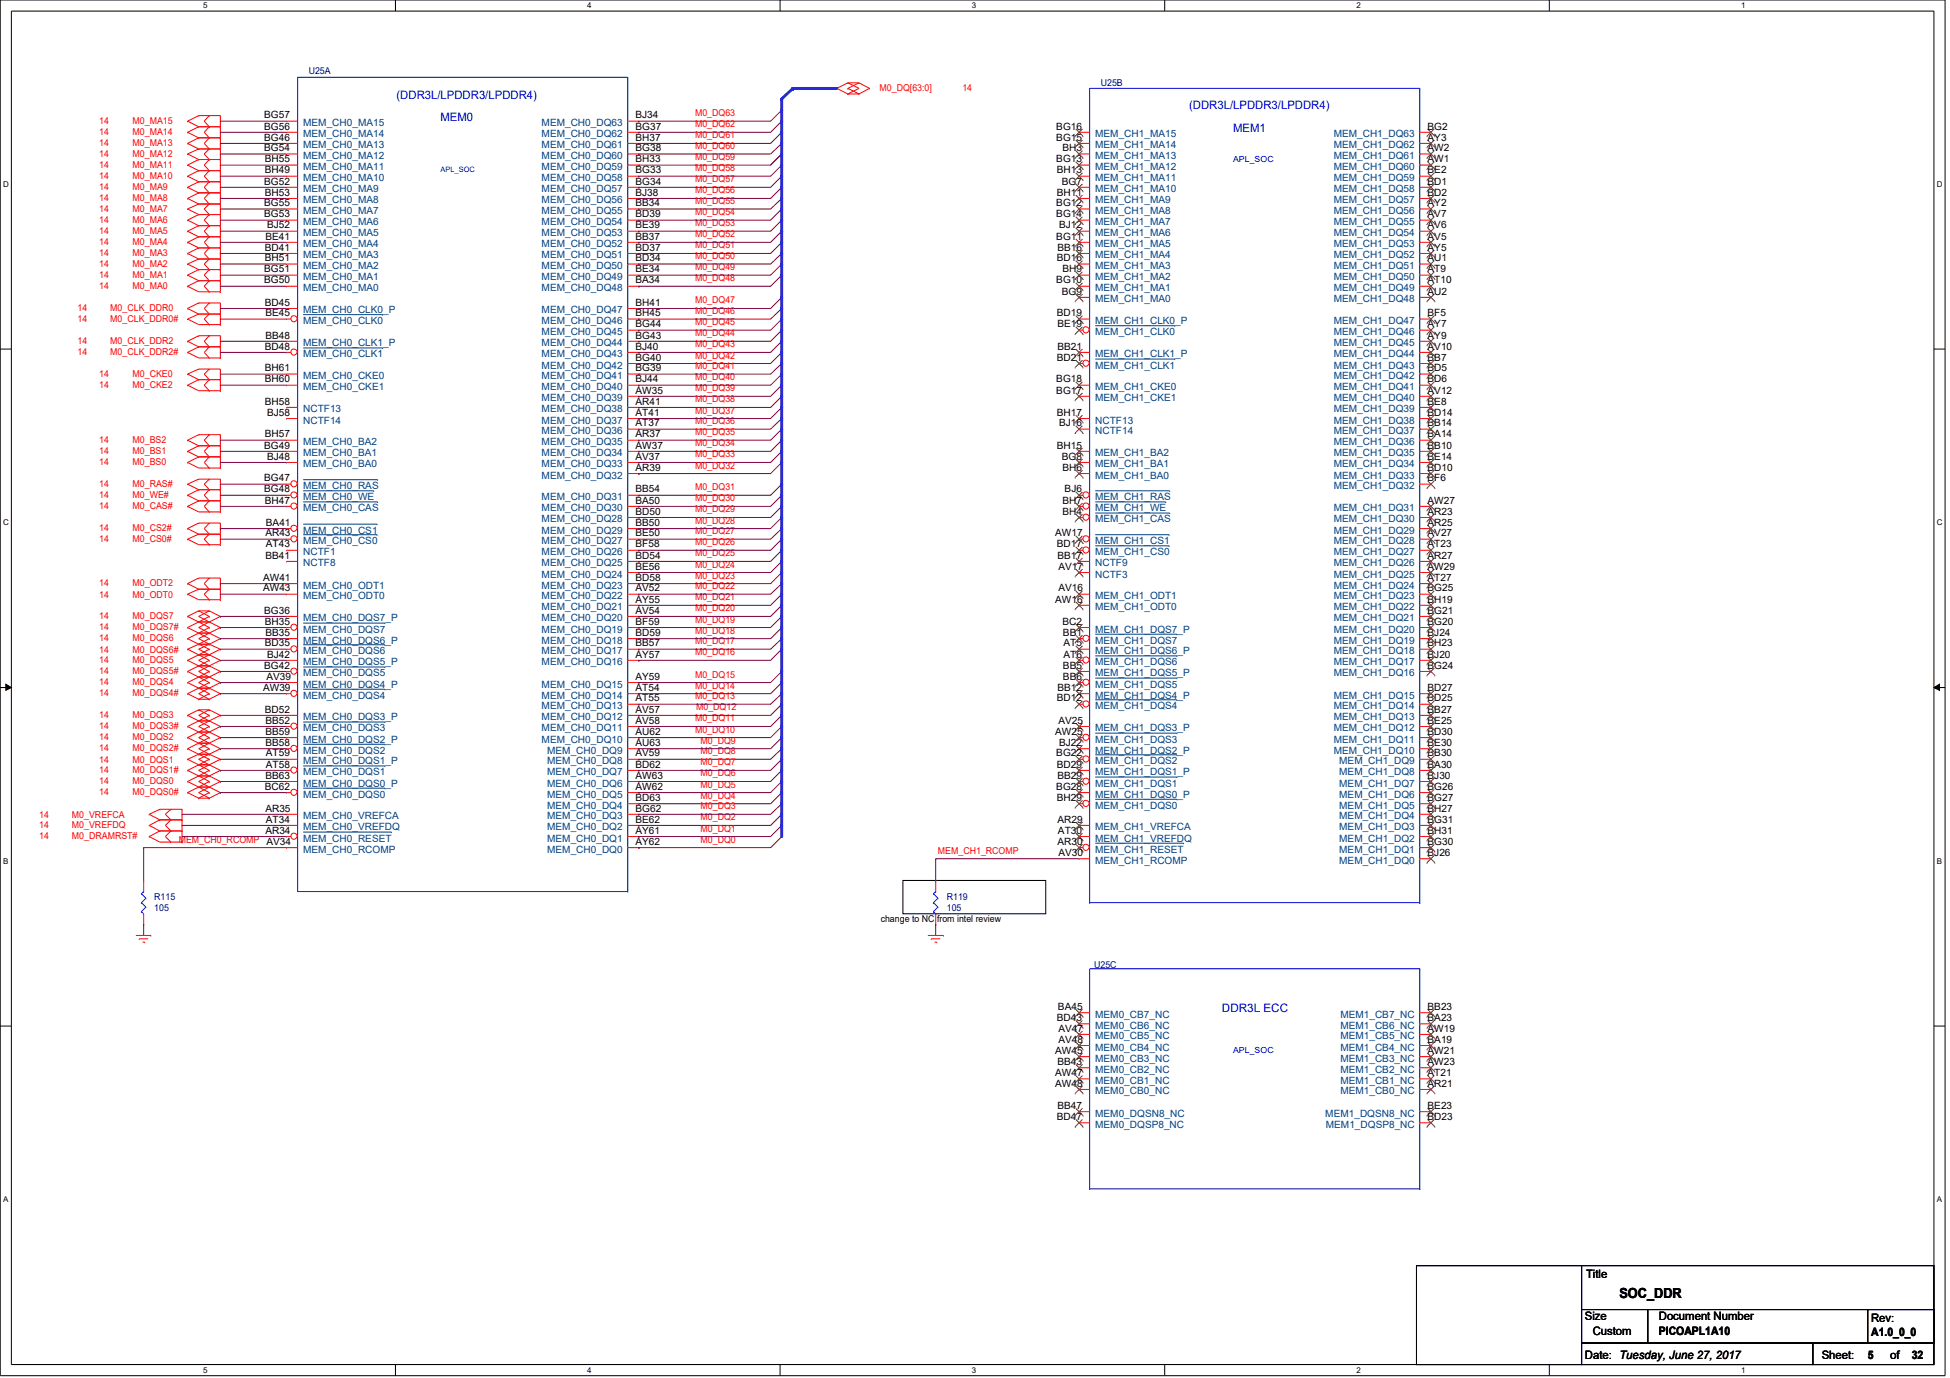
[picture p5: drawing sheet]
<svg xmlns="http://www.w3.org/2000/svg" width="297mm" height="210mm" viewBox="0 0 297 210" stroke-linecap="round" stroke-linejoin="round" font-family="sans-serif">
<defs><g id="words">
<text font-size="2.1" x="246.7" y="197.7">SOC_DDR</text>
<g font-size="1.8" fill="#00f">
<text x="60.4" y="15.1">(DDR3L/LPDDR3/LPDDR4)</text>
<text x="181.1" y="16.7">(DDR3L/LPDDR3/LPDDR4)</text>
<text x="67.1" y="18.4">MEM0</text>
<text x="187.8" y="20.1">MEM1</text>
<text x="186.1" y="154.2">DDR3L ECC</text>
</g>
<g font-size="1.8">
<text x="241.6" y="194.7">Title</text>
<text x="241.4" y="201.1">Size</text>
<text x="242.6" y="203.3">Custom</text>
<text x="252.7" y="201.1">Document Number</text>
<text x="252.7" y="203.3">PICOAPL1A10</text>
<text x="285" y="203.5">A1.0_0_0</text>
<text x="285" y="201.4">Rev:</text>
<text x="241.4" y="207">Date: Tuesday, June 27, 2017</text>
<text x="277.5" y="207">Sheet:</text>
<text x="284.5" y="207">5</text>
<text x="287.9" y="207">of</text>
<text x="291.2" y="207">32</text>
</g>
<g font-size="1.5">
<text x="40.3" y="23">BG54</text>
<text x="40.3" y="21.4">BG46</text>
<text x="40.3" y="19.7">BG56</text>
<text x="40.3" y="18">BG57</text>
<text x="96.8" y="23">BG38</text>
<text x="96.8" y="21.4">BH37</text>
<text x="96.8" y="19.7">BG37</text>
<text x="96.8" y="18">BJ34</text>
<text x="160.9" y="21.4">BG15</text>
<text x="160.9" y="19.7">BG16</text>
<text x="161.8" y="23">BH3</text>
<text x="217.5" y="23">AW2</text>
<text x="217.5" y="21.4">AY3</text>
<text x="217.5" y="19.7">BG2</text>
<text x="40.3" y="28.1">BG52</text>
<text x="40.3" y="29.8">BH53</text>
<text x="40.3" y="26.4">BH49</text>
<text x="40.3" y="24.7">BH55</text>
<text x="96.8" y="29.8">BJ38</text>
<text x="96.8" y="28.1">BG34</text>
<text x="96.8" y="26.4">BG33</text>
<text x="96.8" y="24.7">BH33</text>
<text x="160.9" y="24.7">BG13</text>
<text x="161" y="29.8">BH11</text>
<text x="161" y="26.4">BH13</text>
<text x="161.8" y="28.1">BG7</text>
<text x="217.5" y="29.8">BD2</text>
<text x="217.5" y="28.1">BD1</text>
<text x="217.5" y="26.4">BE2</text>
<text x="217.5" y="24.7">AW1</text>
<text x="40.3" y="33.1">BG53</text>
<text x="40.3" y="31.4">BG55</text>
<text x="40.7" y="34.8">BJ52</text>
<text x="96.8" y="33.1">BD39</text>
<text x="96.8" y="31.4">BB34</text>
<text x="96.8" y="34.8">BE39</text>
<text x="160.9" y="33.1">BG14</text>
<text x="160.9" y="31.4">BG12</text>
<text x="161.3" y="34.8">BJ12</text>
<text x="217.5" y="34.8">AV6</text>
<text x="217.5" y="33.1">AV7</text>
<text x="217.5" y="31.4">AY2</text>
<text x="40.3" y="41.5">BG51</text>
<text x="40.3" y="39.8">BH51</text>
<text x="40.3" y="38.2">BD41</text>
<text x="40.4" y="36.5">BE41</text>
<text x="96.8" y="41.5">BE34</text>
<text x="96.8" y="39.8">BD34</text>
<text x="96.8" y="38.2">BD37</text>
<text x="96.8" y="36.5">BB37</text>
<text x="160.9" y="36.5">BG11</text>
<text x="161" y="39.8">BD16</text>
<text x="161.1" y="38.2">BB16</text>
<text x="161.8" y="41.5">BH9</text>
<text x="217.5" y="39.8">AU1</text>
<text x="217.5" y="38.2">AY5</text>
<text x="217.5" y="36.5">AV5</text>
<text x="217.5" y="41.5">AT9</text>
<text x="40.3" y="43.2">BG50</text>
<text x="40.3" y="46.6">BD45</text>
<text x="96.8" y="46.6">BH41</text>
<text x="96.8" y="43.2">BA34</text>
<text x="160.9" y="43.2">BG10</text>
<text x="161.8" y="44.9">BG9</text>
<text x="217.5" y="44.9">AU2</text>
<text x="217.5" y="43.2">AT10</text>
<text x="40.3" y="53.3">BD48</text>
<text x="40.4" y="51.6">BB48</text>
<text x="40.4" y="48.2">BE45</text>
<text x="96.8" y="53.3">BJ40</text>
<text x="96.8" y="51.6">BG43</text>
<text x="96.8" y="49.9">BG44</text>
<text x="96.8" y="48.2">BH45</text>
<text x="161" y="48.2">BD19</text>
<text x="161.1" y="53.3">BB21</text>
<text x="161.1" y="49.9">BE19</text>
<text x="217.5" y="53.3">AV10</text>
<text x="217.5" y="51.6">AY9</text>
<text x="217.5" y="49.9">AY7</text>
<text x="217.5" y="48.2">BF5</text>
<text x="40.3" y="56.6">BH61</text>
<text x="40.3" y="58.3">BH60</text>
<text x="96.8" y="59.9">AW35</text>
<text x="96.8" y="58.3">BJ44</text>
<text x="96.8" y="56.6">BG39</text>
<text x="96.8" y="54.9">BG40</text>
<text x="160.9" y="58.3">BG18</text>
<text x="160.9" y="59.9">BG17</text>
<text x="161" y="54.9">BD21</text>
<text x="217.5" y="59.9">AV12</text>
<text x="217.5" y="58.3">BD6</text>
<text x="217.5" y="56.6">BD5</text>
<text x="217.5" y="54.9">BB7</text>
<text x="40.3" y="61.6">BH58</text>
<text x="40.7" y="63.3">BJ58</text>
<text x="96.8" y="64.9">AT37</text>
<text x="96.8" y="63.3">AT41</text>
<text x="96.8" y="61.6">AR41</text>
<text x="161" y="63.3">BH17</text>
<text x="161.3" y="64.9">BJ16</text>
<text x="217.5" y="64.9">BB14</text>
<text x="217.5" y="63.3">BD14</text>
<text x="217.5" y="61.6">BE8</text>
<text x="40.3" y="68.3">BG49</text>
<text x="40.3" y="66.6">BH57</text>
<text x="40.7" y="70">BJ48</text>
<text x="96.8" y="71.7">AR39</text>
<text x="96.8" y="70">AV37</text>
<text x="96.8" y="68.3">AW37</text>
<text x="96.8" y="66.6">AR37</text>
<text x="161" y="68.3">BH15</text>
<text x="161.8" y="70">BG8</text>
<text x="161.8" y="71.7">BH6</text>
<text x="217.5" y="71.7">BD10</text>
<text x="217.5" y="70">BE14</text>
<text x="217.5" y="68.3">BB10</text>
<text x="217.5" y="66.6">BA14</text>
<text x="40.3" y="75">BG48</text>
<text x="40.3" y="73.3">BG47</text>
<text x="40.3" y="76.7">BH47</text>
<text x="96.8" y="76.7">BA50</text>
<text x="96.8" y="75">BB54</text>
<text x="161.8" y="76.7">BH7</text>
<text x="162.2" y="75">BJ6</text>
<text x="217.5" y="76.7">AW27</text>
<text x="217.5" y="73.3">BF6</text>
<text x="40.4" y="81.7">AR43</text>
<text x="40.5" y="80.1">BA41</text>
<text x="40.5" y="83.4">AT43</text>
<text x="96.8" y="83.4">BF58</text>
<text x="96.8" y="81.7">BE50</text>
<text x="96.8" y="78.4">BD50</text>
<text x="96.8" y="80.1">BB50</text>
<text x="160.7" y="81.7">AW17</text>
<text x="161" y="83.4">BD17</text>
<text x="161.8" y="78.4">BH4</text>
<text x="217.5" y="83.4">AT23</text>
<text x="217.5" y="81.7">AV27</text>
<text x="217.5" y="80.1">AR25</text>
<text x="217.5" y="78.4">AR23</text>
<text x="40.1" y="88.5">AW41</text>
<text x="40.4" y="85.1">BB41</text>
<text x="96.8" y="88.5">BD58</text>
<text x="96.8" y="86.8">BE56</text>
<text x="96.8" y="85.1">BD54</text>
<text x="161.1" y="85.1">BB17</text>
<text x="161.2" y="86.8">AV17</text>
<text x="217.5" y="88.5">AT27</text>
<text x="217.5" y="86.8">AW29</text>
<text x="217.5" y="85.1">AR27</text>
<text x="40.1" y="90.1">AW43</text>
<text x="40.3" y="93.5">BG36</text>
<text x="40.3" y="95.2">BH35</text>
<text x="96.8" y="91.8">AY55</text>
<text x="96.8" y="90.1">AV52</text>
<text x="96.8" y="95.2">BF59</text>
<text x="96.8" y="93.5">AV54</text>
<text x="160.7" y="91.8">AW16</text>
<text x="161.2" y="90.1">AV16</text>
<text x="161.8" y="95.2">BC2</text>
<text x="217.5" y="95.2">BG20</text>
<text x="217.5" y="93.5">BG21</text>
<text x="217.5" y="91.8">BH19</text>
<text x="217.5" y="90.1">BG25</text>
<text x="40.3" y="101.9">BG42</text>
<text x="40.3" y="98.5">BD35</text>
<text x="40.4" y="96.9">BB35</text>
<text x="40.7" y="100.2">BJ42</text>
<text x="96.8" y="100.2">AY57</text>
<text x="96.8" y="98.5">BB57</text>
<text x="96.8" y="96.9">BD59</text>
<text x="161.9" y="101.9">BB5</text>
<text x="161.9" y="96.9">BB1</text>
<text x="162" y="98.5">AT5</text>
<text x="162" y="100.2">AT6</text>
<text x="217.5" y="101.9">BG24</text>
<text x="217.5" y="100.2">BJ20</text>
<text x="217.5" y="98.5">BH23</text>
<text x="217.5" y="96.9">BJ24</text>
<text x="40.1" y="105.2">AW39</text>
<text x="40.6" y="103.5">AV39</text>
<text x="96.8" y="106.8">AT55</text>
<text x="96.8" y="105.2">AT54</text>
<text x="96.8" y="103.5">AY59</text>
<text x="161" y="106.8">BD12</text>
<text x="161.1" y="105.2">BB12</text>
<text x="161.9" y="103.5">BB6</text>
<text x="217.5" y="106.8">BD25</text>
<text x="217.5" y="105.2">BD27</text>
<text x="40.3" y="108.5">BD52</text>
<text x="40.4" y="111.9">BB59</text>
<text x="40.4" y="113.6">BB58</text>
<text x="40.4" y="110.2">BB52</text>
<text x="96.8" y="111.9">AU62</text>
<text x="96.8" y="110.2">AV58</text>
<text x="96.8" y="108.5">AV57</text>
<text x="96.8" y="113.6">AU63</text>
<text x="160.7" y="111.9">AW25</text>
<text x="161.2" y="110.2">AV25</text>
<text x="161.3" y="113.6">BJ22</text>
<text x="217.5" y="113.6">BE30</text>
<text x="217.5" y="111.9">BD30</text>
<text x="217.5" y="110.2">BE25</text>
<text x="217.5" y="108.5">BB27</text>
<text x="40.4" y="118.6">BB63</text>
<text x="40.5" y="115.2">AT59</text>
<text x="40.5" y="116.9">AT58</text>
<text x="96.8" y="118.6">AW63</text>
<text x="96.8" y="116.9">BD62</text>
<text x="96.8" y="115.2">AV59</text>
<text x="160.9" y="115.2">BG22</text>
<text x="161" y="116.9">BD29</text>
<text x="161.1" y="118.6">BB29</text>
<text x="217.5" y="118.6">BJ30</text>
<text x="217.5" y="116.9">BA30</text>
<text x="217.5" y="115.2">BB30</text>
<text x="40.3" y="120.3">BC62</text>
<text x="40.4" y="123.6">AR35</text>
<text x="40.5" y="125.3">AT34</text>
<text x="96.8" y="125.3">BE62</text>
<text x="96.8" y="123.6">BG62</text>
<text x="96.8" y="122">BD63</text>
<text x="96.8" y="120.3">AW62</text>
<text x="160.9" y="120.3">BG28</text>
<text x="161" y="122">BH29</text>
<text x="161.1" y="125.3">AR29</text>
<text x="217.5" y="125.3">BG31</text>
<text x="217.5" y="123.6">BH27</text>
<text x="217.5" y="122">BG27</text>
<text x="217.5" y="120.3">BG26</text>
<text x="40.4" y="127">AR34</text>
<text x="40.6" y="128.7">AV34</text>
<text x="96.8" y="128.7">AY62</text>
<text x="96.8" y="127">AY61</text>
<text x="161.1" y="128.7">AR30</text>
<text x="161.2" y="127">AT30</text>
<text x="161.2" y="130.4">AV30</text>
<text x="217.5" y="130.4">BJ26</text>
<text x="217.5" y="128.7">BG30</text>
<text x="217.5" y="127">BH31</text>
<text x="161" y="155.5">BD43</text>
<text x="161.2" y="153.8">BA45</text>
<text x="217.5" y="155.5">BA23</text>
<text x="217.5" y="153.8">BB23</text>
<text x="160.7" y="160.5">AW45</text>
<text x="161.2" y="157.1">AV47</text>
<text x="161.2" y="158.8">AV48</text>
<text x="217.5" y="160.5">AW21</text>
<text x="217.5" y="158.8">BA19</text>
<text x="217.5" y="157.1">AW19</text>
<text x="160.7" y="163.9">AW47</text>
<text x="160.7" y="165.5">AW48</text>
<text x="161.1" y="162.2">BB43</text>
<text x="217.5" y="165.5">AR21</text>
<text x="217.5" y="163.9">AT21</text>
<text x="217.5" y="162.2">AW23</text>
<text x="161" y="170.6">BD47</text>
<text x="161.1" y="168.9">BB47</text>
<text x="217.5" y="168.9">BE23</text>
<text x="217.5" y="170.6">BD23</text>
</g>
<g font-size="1.5" fill="#004080">
<text x="46.2" y="22.6">MEM_CH0_MA13</text>
<text x="46.2" y="20.9">MEM_CH0_MA14</text>
<text x="46.2" y="19.2">MEM_CH0_MA15</text>
<text x="82.5" y="22.6">MEM_CH0_DQ61</text>
<text x="82.5" y="20.9">MEM_CH0_DQ62</text>
<text x="82.5" y="19.2">MEM_CH0_DQ63</text>
<text x="166.8" y="22.6">MEM_CH1_MA14</text>
<text x="166.8" y="20.9">MEM_CH1_MA15</text>
<text x="203.2" y="22.6">MEM_CH1_DQ62</text>
<text x="203.2" y="20.9">MEM_CH1_DQ63</text>
<text x="46.2" y="29.3">MEM_CH0_MA9</text>
<text x="46.2" y="27.6">MEM_CH0_MA10</text>
<text x="46.2" y="25.9">MEM_CH0_MA11</text>
<text x="46.2" y="24.2">MEM_CH0_MA12</text>
<text x="82.5" y="29.3">MEM_CH0_DQ57</text>
<text x="82.5" y="27.6">MEM_CH0_DQ58</text>
<text x="82.5" y="25.9">MEM_CH0_DQ59</text>
<text x="82.5" y="24.2">MEM_CH0_DQ60</text>
<text x="166.8" y="29.3">MEM_CH1_MA10</text>
<text x="166.8" y="27.6">MEM_CH1_MA11</text>
<text x="166.8" y="25.9">MEM_CH1_MA12</text>
<text x="166.8" y="24.2">MEM_CH1_MA13</text>
<text x="203.2" y="29.3">MEM_CH1_DQ58</text>
<text x="203.2" y="27.6">MEM_CH1_DQ59</text>
<text x="203.2" y="25.9">MEM_CH1_DQ60</text>
<text x="203.2" y="24.2">MEM_CH1_DQ61</text>
<text x="46.2" y="36">MEM_CH0_MA5</text>
<text x="46.2" y="34.3">MEM_CH0_MA6</text>
<text x="46.2" y="32.6">MEM_CH0_MA7</text>
<text x="46.2" y="31">MEM_CH0_MA8</text>
<text x="82.5" y="34.3">MEM_CH0_DQ54</text>
<text x="82.5" y="32.6">MEM_CH0_DQ55</text>
<text x="82.5" y="31">MEM_CH0_DQ56</text>
<text x="82.5" y="36">MEM_CH0_DQ53</text>
<text x="166.8" y="36">MEM_CH1_MA6</text>
<text x="166.8" y="34.3">MEM_CH1_MA7</text>
<text x="166.8" y="32.6">MEM_CH1_MA8</text>
<text x="166.8" y="31">MEM_CH1_MA9</text>
<text x="203.2" y="36">MEM_CH1_DQ54</text>
<text x="203.2" y="34.3">MEM_CH1_DQ55</text>
<text x="203.2" y="32.6">MEM_CH1_DQ56</text>
<text x="203.2" y="31">MEM_CH1_DQ57</text>
<text x="46.2" y="41">MEM_CH0_MA2</text>
<text x="46.2" y="39.4">MEM_CH0_MA3</text>
<text x="46.2" y="37.7">MEM_CH0_MA4</text>
<text x="82.5" y="41">MEM_CH0_DQ50</text>
<text x="82.5" y="39.4">MEM_CH0_DQ51</text>
<text x="82.5" y="37.7">MEM_CH0_DQ52</text>
<text x="166.8" y="41">MEM_CH1_MA3</text>
<text x="166.8" y="39.4">MEM_CH1_MA4</text>
<text x="166.8" y="37.7">MEM_CH1_MA5</text>
<text x="203.2" y="41">MEM_CH1_DQ51</text>
<text x="203.2" y="39.4">MEM_CH1_DQ52</text>
<text x="203.2" y="37.7">MEM_CH1_DQ53</text>
<text x="46.2" y="44.4">MEM_CH0_MA0</text>
<text x="46.2" y="42.7">MEM_CH0_MA1</text>
<text x="46.2" y="47.8">MEM_CH0_CLK0_P</text>
<text x="82.5" y="47.8">MEM_CH0_DQ47</text>
<text x="82.5" y="44.4">MEM_CH0_DQ48</text>
<text x="82.5" y="42.7">MEM_CH0_DQ49</text>
<text x="166.8" y="46.1">MEM_CH1_MA0</text>
<text x="166.8" y="44.4">MEM_CH1_MA1</text>
<text x="166.8" y="42.7">MEM_CH1_MA2</text>
<text x="203.2" y="46.1">MEM_CH1_DQ48</text>
<text x="203.2" y="44.4">MEM_CH1_DQ49</text>
<text x="203.2" y="42.7">MEM_CH1_DQ50</text>
<text x="46.2" y="52.7">MEM_CH0_CLK1_P</text>
<text x="46.2" y="49.4">MEM_CH0_CLK0</text>
<text x="82.5" y="52.7">MEM_CH0_DQ44</text>
<text x="82.5" y="51.1">MEM_CH0_DQ45</text>
<text x="82.5" y="49.4">MEM_CH0_DQ46</text>
<text x="166.8" y="49.4">MEM_CH1_CLK0_P</text>
<text x="166.8" y="51.1">MEM_CH1_CLK0</text>
<text x="203.2" y="52.7">MEM_CH1_DQ45</text>
<text x="203.2" y="51.1">MEM_CH1_DQ46</text>
<text x="203.2" y="49.4">MEM_CH1_DQ47</text>
<text x="46.2" y="54.4">MEM_CH0_CLK1</text>
<text x="46.2" y="57.7">MEM_CH0_CKE0</text>
<text x="46.2" y="59.4">MEM_CH0_CKE1</text>
<text x="82.5" y="54.4">MEM_CH0_DQ43</text>
<text x="82.5" y="59.4">MEM_CH0_DQ40</text>
<text x="82.5" y="57.7">MEM_CH0_DQ41</text>
<text x="82.5" y="56.1">MEM_CH0_DQ42</text>
<text x="166.8" y="54.4">MEM_CH1_CLK1_P</text>
<text x="166.8" y="56.1">MEM_CH1_CLK1</text>
<text x="166.8" y="59.4">MEM_CH1_CKE0</text>
<text x="203.2" y="59.4">MEM_CH1_DQ41</text>
<text x="203.2" y="57.7">MEM_CH1_DQ42</text>
<text x="203.2" y="56.1">MEM_CH1_DQ43</text>
<text x="203.2" y="54.4">MEM_CH1_DQ44</text>
<text x="46.2" y="62.8">NCTF13</text>
<text x="46.2" y="64.5">NCTF14</text>
<text x="82.5" y="64.5">MEM_CH0_DQ37</text>
<text x="82.5" y="62.8">MEM_CH0_DQ38</text>
<text x="82.5" y="61.1">MEM_CH0_DQ39</text>
<text x="166.8" y="61.1">MEM_CH1_CKE1</text>
<text x="166.8" y="64.5">NCTF13</text>
<text x="203.2" y="64.5">MEM_CH1_DQ38</text>
<text x="203.2" y="62.8">MEM_CH1_DQ39</text>
<text x="203.2" y="61.1">MEM_CH1_DQ40</text>
<text x="46.2" y="71.2">MEM_CH0_BA0</text>
<text x="46.2" y="69.5">MEM_CH0_BA1</text>
<text x="46.2" y="67.8">MEM_CH0_BA2</text>
<text x="82.5" y="71.2">MEM_CH0_DQ33</text>
<text x="82.5" y="69.5">MEM_CH0_DQ34</text>
<text x="82.5" y="67.8">MEM_CH0_DQ35</text>
<text x="82.5" y="66.1">MEM_CH0_DQ36</text>
<text x="166.8" y="71.2">MEM_CH1_BA1</text>
<text x="166.8" y="69.5">MEM_CH1_BA2</text>
<text x="166.8" y="66.1">NCTF14</text>
<text x="203.2" y="71.2">MEM_CH1_DQ34</text>
<text x="203.2" y="69.5">MEM_CH1_DQ35</text>
<text x="203.2" y="67.8">MEM_CH1_DQ36</text>
<text x="203.2" y="66.1">MEM_CH1_DQ37</text>
<text x="46.2" y="77.9">MEM_CH0_CAS</text>
<text x="46.2" y="76.2">MEM_CH0_WE</text>
<text x="46.2" y="74.5">MEM_CH0_RAS</text>
<text x="82.5" y="72.9">MEM_CH0_DQ32</text>
<text x="82.5" y="77.9">MEM_CH0_DQ30</text>
<text x="82.5" y="76.2">MEM_CH0_DQ31</text>
<text x="166.8" y="72.9">MEM_CH1_BA0</text>
<text x="166.8" y="76.2">MEM_CH1_RAS</text>
<text x="166.8" y="77.9">MEM_CH1_WE</text>
<text x="203.2" y="77.9">MEM_CH1_DQ31</text>
<text x="203.2" y="74.5">MEM_CH1_DQ32</text>
<text x="203.2" y="72.9">MEM_CH1_DQ33</text>
<text x="46.2" y="81.3">MEM_CH0_CS1</text>
<text x="46.2" y="82.9">MEM_CH0_CS0</text>
<text x="82.5" y="82.9">MEM_CH0_DQ27</text>
<text x="82.5" y="79.6">MEM_CH0_DQ28</text>
<text x="82.5" y="81.3">MEM_CH0_DQ29</text>
<text x="166.8" y="79.6">MEM_CH1_CAS</text>
<text x="166.8" y="82.9">MEM_CH1_CS1</text>
<text x="203.2" y="82.9">MEM_CH1_DQ28</text>
<text x="203.2" y="81.3">MEM_CH1_DQ29</text>
<text x="203.2" y="79.6">MEM_CH1_DQ30</text>
<text x="46.2" y="89.7">MEM_CH0_ODT1</text>
<text x="46.2" y="84.6">NCTF1</text>
<text x="46.2" y="86.3">NCTF8</text>
<text x="82.5" y="89.7">MEM_CH0_DQ23</text>
<text x="82.5" y="88">MEM_CH0_DQ24</text>
<text x="82.5" y="86.3">MEM_CH0_DQ25</text>
<text x="82.5" y="84.6">MEM_CH0_DQ26</text>
<text x="166.8" y="84.6">MEM_CH1_CS0</text>
<text x="166.8" y="88">NCTF3</text>
<text x="166.8" y="86.3">NCTF9</text>
<text x="203.2" y="89.7">MEM_CH1_DQ24</text>
<text x="203.2" y="88">MEM_CH1_DQ25</text>
<text x="203.2" y="86.3">MEM_CH1_DQ26</text>
<text x="203.2" y="84.6">MEM_CH1_DQ27</text>
<text x="46.2" y="94.7">MEM_CH0_DQS7_P</text>
<text x="46.2" y="91.3">MEM_CH0_ODT0</text>
<text x="82.5" y="93">MEM_CH0_DQ21</text>
<text x="82.5" y="91.3">MEM_CH0_DQ22</text>
<text x="82.5" y="94.7">MEM_CH0_DQ20</text>
<text x="166.8" y="93">MEM_CH1_ODT0</text>
<text x="166.8" y="91.3">MEM_CH1_ODT1</text>
<text x="203.2" y="94.7">MEM_CH1_DQ21</text>
<text x="203.2" y="93">MEM_CH1_DQ22</text>
<text x="203.2" y="91.3">MEM_CH1_DQ23</text>
<text x="46.2" y="101.3">MEM_CH0_DQS5_P</text>
<text x="46.2" y="98">MEM_CH0_DQS6_P</text>
<text x="46.2" y="99.7">MEM_CH0_DQS6</text>
<text x="46.2" y="96.4">MEM_CH0_DQS7</text>
<text x="82.5" y="101.3">MEM_CH0_DQ16</text>
<text x="82.5" y="99.7">MEM_CH0_DQ17</text>
<text x="82.5" y="98">MEM_CH0_DQ18</text>
<text x="82.5" y="96.4">MEM_CH0_DQ19</text>
<text x="166.8" y="99.7">MEM_CH1_DQS6_P</text>
<text x="166.8" y="101.3">MEM_CH1_DQS6</text>
<text x="166.8" y="96.4">MEM_CH1_DQS7_P</text>
<text x="166.8" y="98">MEM_CH1_DQS7</text>
<text x="203.2" y="101.3">MEM_CH1_DQ17</text>
<text x="203.2" y="99.7">MEM_CH1_DQ18</text>
<text x="203.2" y="98">MEM_CH1_DQ19</text>
<text x="203.2" y="96.4">MEM_CH1_DQ20</text>
<text x="46.2" y="104.7">MEM_CH0_DQS4_P</text>
<text x="46.2" y="106.4">MEM_CH0_DQS4</text>
<text x="46.2" y="103">MEM_CH0_DQS5</text>
<text x="82.5" y="106.4">MEM_CH0_DQ14</text>
<text x="82.5" y="104.7">MEM_CH0_DQ15</text>
<text x="166.8" y="106.4">MEM_CH1_DQS4_P</text>
<text x="166.8" y="103">MEM_CH1_DQS5_P</text>
<text x="166.8" y="104.7">MEM_CH1_DQS5</text>
<text x="203.2" y="106.4">MEM_CH1_DQ15</text>
<text x="203.2" y="103">MEM_CH1_DQ16</text>
<text x="46.2" y="113.1">MEM_CH0_DQS2_P</text>
<text x="46.2" y="109.7">MEM_CH0_DQS3_P</text>
<text x="46.2" y="111.4">MEM_CH0_DQS3</text>
<text x="82.5" y="113.1">MEM_CH0_DQ10</text>
<text x="82.5" y="111.4">MEM_CH0_DQ11</text>
<text x="82.5" y="109.7">MEM_CH0_DQ12</text>
<text x="82.5" y="108">MEM_CH0_DQ13</text>
<text x="166.8" y="111.4">MEM_CH1_DQS3_P</text>
<text x="166.8" y="113.1">MEM_CH1_DQS3</text>
<text x="166.8" y="108">MEM_CH1_DQS4</text>
<text x="203.2" y="113.1">MEM_CH1_DQ11</text>
<text x="203.2" y="111.4">MEM_CH1_DQ12</text>
<text x="203.2" y="109.7">MEM_CH1_DQ13</text>
<text x="203.2" y="108">MEM_CH1_DQ14</text>
<text x="46.2" y="119.8">MEM_CH0_DQS0_P</text>
<text x="46.2" y="116.4">MEM_CH0_DQS1_P</text>
<text x="46.2" y="118.1">MEM_CH0_DQS1</text>
<text x="46.2" y="114.8">MEM_CH0_DQS2</text>
<text x="83.4" y="119.8">MEM_CH0_DQ6</text>
<text x="83.4" y="118.1">MEM_CH0_DQ7</text>
<text x="83.4" y="116.4">MEM_CH0_DQ8</text>
<text x="83.4" y="114.8">MEM_CH0_DQ9</text>
<text x="166.8" y="118.1">MEM_CH1_DQS1_P</text>
<text x="166.8" y="119.8">MEM_CH1_DQS1</text>
<text x="166.8" y="114.8">MEM_CH1_DQS2_P</text>
<text x="166.8" y="116.4">MEM_CH1_DQS2</text>
<text x="203.2" y="114.8">MEM_CH1_DQ10</text>
<text x="204" y="119.8">MEM_CH1_DQ7</text>
<text x="204" y="118.1">MEM_CH1_DQ8</text>
<text x="204" y="116.4">MEM_CH1_DQ9</text>
<text x="46.2" y="121.5">MEM_CH0_DQS0</text>
<text x="46.2" y="124.8">MEM_CH0_VREFCA</text>
<text x="83.4" y="124.8">MEM_CH0_DQ3</text>
<text x="83.4" y="123.2">MEM_CH0_DQ4</text>
<text x="83.4" y="121.5">MEM_CH0_DQ5</text>
<text x="166.8" y="121.5">MEM_CH1_DQS0_P</text>
<text x="166.8" y="123.2">MEM_CH1_DQS0</text>
<text x="204" y="124.8">MEM_CH1_DQ4</text>
<text x="204" y="123.2">MEM_CH1_DQ5</text>
<text x="204" y="121.5">MEM_CH1_DQ6</text>
<text x="46.2" y="126.5">MEM_CH0_VREFDQ</text>
<text x="46.2" y="128.2">MEM_CH0_RESET</text>
<text x="46.2" y="129.9">MEM_CH0_RCOMP</text>
<text x="83.4" y="129.9">MEM_CH0_DQ0</text>
<text x="83.4" y="128.2">MEM_CH0_DQ1</text>
<text x="83.4" y="126.5">MEM_CH0_DQ2</text>
<text x="166.8" y="126.5">MEM_CH1_VREFCA</text>
<text x="166.8" y="128.2">MEM_CH1_VREFDQ</text>
<text x="166.8" y="129.9">MEM_CH1_RESET</text>
<text x="166.8" y="131.6">MEM_CH1_RCOMP</text>
<text x="204" y="131.6">MEM_CH1_DQ0</text>
<text x="204" y="129.9">MEM_CH1_DQ1</text>
<text x="204" y="128.2">MEM_CH1_DQ2</text>
<text x="204" y="126.5">MEM_CH1_DQ3</text>
<text x="166.8" y="155">MEM0_CB7_NC</text>
<text x="204.2" y="155">MEM1_CB7_NC</text>
<text x="166.8" y="156.7">MEM0_CB6_NC</text>
<text x="166.8" y="158.3">MEM0_CB5_NC</text>
<text x="166.8" y="160">MEM0_CB4_NC</text>
<text x="166.8" y="161.7">MEM0_CB3_NC</text>
<text x="204.2" y="156.7">MEM1_CB6_NC</text>
<text x="204.2" y="161.7">MEM1_CB3_NC</text>
<text x="204.2" y="160">MEM1_CB4_NC</text>
<text x="204.2" y="158.3">MEM1_CB5_NC</text>
<text x="166.8" y="163.4">MEM0_CB2_NC</text>
<text x="166.8" y="165.1">MEM0_CB1_NC</text>
<text x="166.8" y="166.7">MEM0_CB0_NC</text>
<text x="204.2" y="166.7">MEM1_CB0_NC</text>
<text x="204.2" y="165.1">MEM1_CB1_NC</text>
<text x="204.2" y="163.4">MEM1_CB2_NC</text>
<text x="166.8" y="171.8">MEM0_DQSP8_NC</text>
<text x="166.8" y="170.1">MEM0_DQSN8_NC</text>
<text x="201.9" y="170.1">MEM1_DQSN8_NC</text>
<text x="202" y="171.8">MEM1_DQSP8_NC</text>
</g>
<g font-size="1.4" fill="#000080">
<text x="47" y="11.3">U25A</text>
<text x="167.7" y="13">U25B</text>
<text x="23.5" y="137.1">R115</text>
<text x="144.2" y="137.1">R119</text>
<text x="23.5" y="138.8">105</text>
<text x="144.2" y="138.8">105</text>
<text x="166.7" y="147.5">U25C</text>
</g>
<g font-size="1.4" fill="#f00">
<text x="105.9" y="17.7">M0_DQ63</text>
<text x="134" y="13.9">M0_DQ[63:0]</text>
<text x="146.6" y="13.9">14</text>
<text x="15.1" y="24">14</text>
<text x="15.1" y="22.3">14</text>
<text x="15.1" y="20.6">14</text>
<text x="15.1" y="18.9">14</text>
<text x="20.2" y="24">M0_MA12</text>
<text x="20.2" y="22.3">M0_MA13</text>
<text x="20.2" y="20.6">M0_MA14</text>
<text x="20.2" y="18.9">M0_MA15</text>
<text x="105.9" y="19.4">M0_DQ62</text>
<text x="105.9" y="22.7">M0_DQ60</text>
<text x="105.9" y="21.1">M0_DQ61</text>
<text x="15.1" y="29">14</text>
<text x="15.1" y="27.3">14</text>
<text x="15.1" y="25.6">14</text>
<text x="20.2" y="29">M0_MA9</text>
<text x="20.2" y="27.3">M0_MA10</text>
<text x="20.2" y="25.6">M0_MA11</text>
<text x="105.9" y="24.4">M0_DQ59</text>
<text x="105.9" y="26.1">M0_DQ58</text>
<text x="105.9" y="29.5">M0_DQ56</text>
<text x="105.9" y="27.8">M0_DQ57</text>
<text x="15.1" y="30.6">14</text>
<text x="15.1" y="32.3">14</text>
<text x="15.1" y="34">14</text>
<text x="15.1" y="35.6">14</text>
<text x="20.2" y="30.6">M0_MA8</text>
<text x="20.2" y="32.3">M0_MA7</text>
<text x="20.2" y="34">M0_MA6</text>
<text x="20.2" y="35.6">M0_MA5</text>
<text x="105.9" y="34.5">M0_DQ53</text>
<text x="105.9" y="32.8">M0_DQ54</text>
<text x="105.9" y="31.1">M0_DQ55</text>
<text x="15.1" y="37.3">14</text>
<text x="15.1" y="39">14</text>
<text x="15.1" y="40.7">14</text>
<text x="20.2" y="37.3">M0_MA4</text>
<text x="20.2" y="39">M0_MA3</text>
<text x="20.2" y="40.7">M0_MA2</text>
<text x="105.9" y="41.1">M0_DQ49</text>
<text x="105.9" y="39.5">M0_DQ50</text>
<text x="105.9" y="37.8">M0_DQ51</text>
<text x="105.9" y="36.2">M0_DQ52</text>
<text x="11.8" y="47.4">14</text>
<text x="15.1" y="42.3">14</text>
<text x="15.1" y="44">14</text>
<text x="16.8" y="47.4">M0_CLK_DDR0</text>
<text x="20.2" y="42.3">M0_MA1</text>
<text x="20.2" y="44">M0_MA0</text>
<text x="105.9" y="46.2">M0_DQ47</text>
<text x="105.9" y="47.8">M0_DQ46</text>
<text x="105.9" y="42.8">M0_DQ48</text>
<text x="11.8" y="49.1">14</text>
<text x="11.8" y="52.4">14</text>
<text x="16.8" y="49.1">M0_CLK_DDR0#</text>
<text x="16.8" y="52.4">M0_CLK_DDR2</text>
<text x="105.9" y="49.5">M0_DQ45</text>
<text x="105.9" y="52.9">M0_DQ43</text>
<text x="105.9" y="51.2">M0_DQ44</text>
<text x="11.8" y="54.1">14</text>
<text x="15.1" y="57.5">14</text>
<text x="15.1" y="59.1">14</text>
<text x="16.8" y="54.1">M0_CLK_DDR2#</text>
<text x="20.2" y="57.5">M0_CKE0</text>
<text x="20.2" y="59.1">M0_CKE2</text>
<text x="105.9" y="59.6">M0_DQ39</text>
<text x="105.9" y="54.6">M0_DQ42</text>
<text x="105.9" y="57.9">M0_DQ40</text>
<text x="105.9" y="56.2">M0_DQ41</text>
<text x="105.9" y="64.6">M0_DQ36</text>
<text x="105.9" y="63">M0_DQ37</text>
<text x="105.9" y="61.3">M0_DQ38</text>
<text x="15.1" y="70.9">14</text>
<text x="15.1" y="69.2">14</text>
<text x="15.1" y="67.5">14</text>
<text x="20.2" y="70.9">M0_BS0</text>
<text x="20.2" y="69.2">M0_BS1</text>
<text x="20.2" y="67.5">M0_BS2</text>
<text x="105.9" y="69.7">M0_DQ33</text>
<text x="105.9" y="66.3">M0_DQ35</text>
<text x="105.9" y="68">M0_DQ34</text>
<text x="105.9" y="71.4">M0_DQ32</text>
<text x="15.1" y="74.3">14</text>
<text x="15.1" y="77.6">14</text>
<text x="15.1" y="75.9">14</text>
<text x="20.2" y="74.3">M0_RAS#</text>
<text x="20.2" y="77.6">M0_CAS#</text>
<text x="20.2" y="75.9">M0_WE#</text>
<text x="105.9" y="74.7">M0_DQ31</text>
<text x="105.9" y="76.4">M0_DQ30</text>
<text x="15.1" y="82.6">14</text>
<text x="15.1" y="80.9">14</text>
<text x="20.2" y="82.6">M0_CS0#</text>
<text x="20.2" y="80.9">M0_CS2#</text>
<text x="105.9" y="78.1">M0_DQ29</text>
<text x="105.9" y="81.4">M0_DQ27</text>
<text x="105.9" y="79.8">M0_DQ28</text>
<text x="105.9" y="83.1">M0_DQ26</text>
<text x="15.1" y="89.3">14</text>
<text x="20.2" y="89.3">M0_ODT2</text>
<text x="105.9" y="84.8">M0_DQ25</text>
<text x="105.9" y="86.4">M0_DQ24</text>
<text x="105.9" y="89.7">M0_DQ22</text>
<text x="105.9" y="88.1">M0_DQ23</text>
<text x="15.1" y="91">14</text>
<text x="15.1" y="94.3">14</text>
<text x="20.2" y="91">M0_ODT0</text>
<text x="20.2" y="94.3">M0_DQS7</text>
<text x="105.9" y="94.8">M0_DQ19</text>
<text x="105.9" y="93.1">M0_DQ20</text>
<text x="105.9" y="91.4">M0_DQ21</text>
<text x="15.1" y="96">14</text>
<text x="15.1" y="97.7">14</text>
<text x="15.1" y="99.4">14</text>
<text x="15.1" y="101">14</text>
<text x="20.2" y="96">M0_DQS7#</text>
<text x="20.2" y="97.7">M0_DQS6</text>
<text x="20.2" y="99.4">M0_DQS6#</text>
<text x="20.2" y="101">M0_DQS5</text>
<text x="105.9" y="99.8">M0_DQ16</text>
<text x="105.9" y="98.1">M0_DQ17</text>
<text x="105.9" y="96.5">M0_DQ18</text>
<text x="15.1" y="102.7">14</text>
<text x="15.1" y="104.4">14</text>
<text x="15.1" y="106.1">14</text>
<text x="20.2" y="102.7">M0_DQS5#</text>
<text x="20.2" y="104.4">M0_DQS4</text>
<text x="20.2" y="106.1">M0_DQS4#</text>
<text x="105.9" y="106.5">M0_DQ13</text>
<text x="105.9" y="104.9">M0_DQ14</text>
<text x="105.9" y="103.2">M0_DQ15</text>
<text x="15.1" y="109.4">14</text>
<text x="15.1" y="111.1">14</text>
<text x="15.1" y="112.8">14</text>
<text x="20.2" y="109.4">M0_DQS3</text>
<text x="20.2" y="111.1">M0_DQS3#</text>
<text x="20.2" y="112.8">M0_DQS2</text>
<text x="105.9" y="111.6">M0_DQ10</text>
<text x="105.9" y="109.9">M0_DQ11</text>
<text x="106" y="108.2">M0_DQ12</text>
<text x="106.7" y="113.3">M0_DQ9</text>
<text x="15.1" y="114.5">14</text>
<text x="15.1" y="117.8">14</text>
<text x="15.1" y="116.2">14</text>
<text x="15.1" y="119.5">14</text>
<text x="20.2" y="114.5">M0_DQS2#</text>
<text x="20.2" y="117.8">M0_DQS1#</text>
<text x="20.2" y="116.2">M0_DQS1</text>
<text x="20.2" y="119.5">M0_DQS0</text>
<text x="106.7" y="114.9">M0_DQ8</text>
<text x="106.7" y="120">M0_DQ5</text>
<text x="106.7" y="118.3">M0_DQ6</text>
<text x="106.7" y="116.6">M0_DQ7</text>
<text x="6" y="124.5">14</text>
<text x="11" y="124.5">M0_VREFCA</text>
<text x="15.1" y="121.2">14</text>
<text x="20.2" y="121.2">M0_DQS0#</text>
<text x="106.7" y="121.7">M0_DQ4</text>
<text x="106.7" y="125">M0_DQ2</text>
<text x="106.7" y="123.3">M0_DQ3</text>
<text x="6" y="127.8">14</text>
<text x="6" y="126.2">14</text>
<text x="11" y="127.8">M0_DRAMRST#</text>
<text x="11" y="126.2">M0_VREFDQ</text>
<text x="27.2" y="128.4">MEM_CH0_RCOMP</text>
<text x="106.7" y="128.4">M0_DQ0</text>
<text x="106.7" y="126.7">M0_DQ1</text>
<text x="142.9" y="130">MEM_CH1_RCOMP</text>
</g>
<text font-size="1.4" x="134.2" y="140.5">change to NC from intel review</text>
<g font-size="1.3" fill="#00f">
<text x="187.8" y="24.6">APL_SOC</text>
<text x="187.8" y="160.4">APL_SOC</text>
</g>
<g font-size="1.2">
<text x="30.9" y="1.3">5</text>
<text x="89.4" y="1.3">4</text>
<text x="148" y="1.3">3</text>
<text x="206.6" y="1.3">2</text>
<text x="265.2" y="1.3">1</text>
<text x=".5" y="28.5">D</text>
<text x="295" y="28.5">D</text>
<text x=".5" y="80">C</text>
<text x="295" y="80">C</text>
<text x=".5" y="131.6">B</text>
<text x="295" y="131.6">B</text>
<text x=".5" y="183.1">A</text>
<text x="295" y="183.1">A</text>
<text x="30.9" y="209.1">5</text>
<text x="89.4" y="209.1">4</text>
<text x="148" y="209.1">3</text>
<text x="206.6" y="209.1">2</text>
<text x="265.2" y="209.1">1</text>
</g>
<text font-size="1.1" fill="#00f" x="67.1" y="26.2">APL_SOC</text>
</g></defs>
<path d="M0 0h296.3v209.5h-296.3zM1.7 1.7h292.9v206.2h-292.9z" fill="none" stroke="#000" stroke-width=".15"/>
<g fill="#fff">
<path d="M30.9 .2h.6v1.3h-.6z"/>
<path d="M30.9 208h.6v1.4h-.6z"/>
</g>
<path d="M60.2 0v1.7M60.2 207.9v1.6" fill="none" stroke="#000" stroke-width=".15"/>
<g fill="#fff">
<path d="M89.4 .2h.6v1.3h-.6z"/>
<path d="M89.4 208h.6v1.4h-.6z"/>
</g>
<path d="M118.8 0v1.7M118.8 207.9v1.6" fill="none" stroke="#000" stroke-width=".15"/>
<g fill="#fff">
<path d="M148 .2h.6v1.3h-.6z"/>
<path d="M148 208h.6v1.4h-.6z"/>
</g>
<path d="M177.4 0v1.7M177.4 207.9v1.6" fill="none" stroke="#000" stroke-width=".15"/>
<g fill="#fff">
<path d="M206.6 .2h.6v1.3h-.6z"/>
<path d="M206.6 208h.6v1.4h-.6z"/>
</g>
<path d="M236 0v1.7M236 207.9v1.6" fill="none" stroke="#000" stroke-width=".15"/>
<g fill="#fff">
<path d="M265.2 .2h.6v1.3h-.6z"/>
<path d="M265.2 208h.6v1.4h-.6z"/>
<path d="M.5 27.4h.7v1.4h-.7z"/>
<path d="M295 27.4h.8v1.4h-.8z"/>
<path d="M.5 78.9h.7v1.4h-.7z"/>
<path d="M295 78.9h.8v1.4h-.8z"/>
</g>
<path d="M0 53.2h1.7M294.6 53.2h1.7" fill="none" stroke="#000" stroke-width=".15"/>
<g fill="#fff">
<path d="M.5 130.5h.7v1.3h-.7z"/>
<path d="M295 130.5h.8v1.3h-.8z"/>
</g>
<path d="M0 104.7h1.7M.9 104.2l.8 .5-.8 .5zM294.6 104.7l.8-.5v1zM294.6 104.7h1.7" fill="none" stroke="#000" stroke-width=".15"/>
<path d="M.9 104.2l.8 .5-.8 .5zM294.6 104.7l.8-.5v1z" fill="#000"/>
<g fill="#fff">
<path d="M.5 182h.7v1.4h-.7z"/>
<path d="M295 182h.8v1.4h-.8z"/>
</g>
<path d="M137.5 134.1h21.8v5.1h-21.8zM0 156.3h1.7M294.6 156.3h1.7M215.8 192.8h25.1v15.1h-25.1zM240.9 199.5h10.1v5.1h-10.1zM240.9 192.8h53.7v6.7h-53.7zM251 199.5h43.6v5.1h-43.6zM284.5 199.5h10.1v5.1h-10.1zM240.9 204.6h35.2v3.3h-35.2zM276.1 204.6h18.5v3.3h-18.5z" fill="none" stroke="#000" stroke-width=".15"/>
<g fill="none" stroke="#f00" stroke-width=".15">
<path d="M28.6 18.5h.1M28.6 18.5l1.7 .8M30.3 19.3h.1M30.3 17.6h.1M30.3 19.3l-1.7 .9M30.3 19.3h3.3M30.3 17.6l-1.7 .9M30.3 17.6h3.3M31.9 19.3h.1M31.9 17.6h.1M31.9 19.3l-.8 .9 .8 .8M31.9 17.6l-.8 .9 .8 .8"/>
<path d="M33.6 19.3h.1M33.6 17.6h.1M33.6 17.6v26.8M95.6 18.5h1.7M97.3 18.5h.1M127.5 13.5h.1M127.5 13.5l1.7 .8M129.2 12.6h.1M129.2 14.3h.1M129.2 13.5h.1M129.2 14.3h1.6M129.2 12.6h1.6"/>
<path d="M129.2 12.6l-1.7 .9M129.2 12.6l1.6 .9-1.6 .8M129.2 13.5l1.6 .8M130.8 14.3h.1M130.8 12.6h.1M130.8 12.6l1.7 .9M130.8 12.6l-1.6 .9M132.5 13.5h.1M132.5 13.5l-1.7 .8M28.6 30.2h.1M28.6 31.8h.1M28.6 33.5h.1"/>
<path d="M28.6 35.2h.1M28.6 36.9h.1M28.6 38.6h.1M28.6 28.5h.1M28.6 26.8h.1M28.6 25.1h.1M28.6 23.5h.1M28.6 21.8h.1M28.6 20.2h.1M28.6 30.2l1.7 .9M28.6 31.8l1.7 .9M28.6 33.5l1.7 .9"/>
<path d="M28.6 35.2l1.7 .9M28.6 36.9l1.7 .9M28.6 38.6l1.7 .9M28.6 28.5l1.7 .9M28.6 26.8l1.7 .9M28.6 25.1l1.7 .9M28.6 23.5l1.7 .8M28.6 21.8l1.7 .9M28.6 20.2l1.7 .8M30.3 29.4h.1M30.3 31.1h.1M30.3 32.7h.1"/>
<path d="M30.3 34.4h.1M30.3 36.1h.1M30.3 37.8h.1M30.3 39.5h.1M30.3 27.7h.1M30.3 26h.1M30.3 24.3h.1M30.3 22.7h.1M30.3 21h.1M30.3 31.1h3.3M30.3 29.4l-1.7 .8M30.3 29.4h3.3"/>
<path d="M30.3 32.7h3.3M30.3 31.1l-1.7 .7M30.3 34.4h3.3M30.3 32.7l-1.7 .8M30.3 36.1h3.3M30.3 34.4l-1.7 .8M30.3 37.8h3.3M30.3 36.1l-1.7 .8M30.3 39.5h3.3M30.3 37.8l-1.7 .8M30.3 39.5l-1.7 .7M30.3 27.7l-1.7 .8"/>
<path d="M30.3 27.7h3.3M30.3 26l-1.7 .8M30.3 26h3.3M30.3 24.3l-1.7 .8M30.3 24.3h3.3M30.3 22.7l-1.7 .8M30.3 22.7h3.3M30.3 21l-1.7 .8M30.3 21h3.3M31.9 31.1h.1M31.9 29.4h.1M31.9 32.7h.1"/>
<path d="M31.9 34.4h.1M31.9 36.1h.1M31.9 37.8h.1M31.9 39.5h.1M31.9 27.7h.1M31.9 26h.1M31.9 24.3h.1M31.9 22.7h.1M31.9 21h.1M31.9 29.4l-.8 .8 .8 .9M31.9 31.1l-.8 .7 .8 .9M31.9 32.7l-.8 .8 .8 .9"/>
<path d="M31.9 34.4l-.8 .8 .8 .9M31.9 36.1l-.8 .8 .8 .9M31.9 37.8l-.8 .8 .8 .9M31.9 39.5l-.8 .7 .8 .9M31.9 27.7l-.8 .8 .8 .9M31.9 26l-.8 .8 .8 .9M31.9 24.3l-.8 .8 .8 .9M31.9 22.7l-.8 .8 .8 .8M31.9 21l-.8 .8 .8 .9M33.6 31.1h.1M33.6 29.4h.1M33.6 32.7h.1"/>
<path d="M33.6 34.4h.1M33.6 36.1h.1M33.6 37.8h.1M33.6 39.5h.1M33.6 27.7h.1M33.6 26h.1M33.6 24.3h.1M33.6 22.7h.1M33.6 21h.1M95.6 33.5h1.7M95.6 31.8h1.7M95.6 30.2h1.7"/>
<path d="M95.6 28.5h1.7M95.6 26.8h1.7M95.6 25.1h1.7M95.6 23.5h1.7M95.6 21.8h1.7M95.6 20.2h1.7M95.6 38.6h1.7M95.6 36.9h1.7M95.6 35.2h1.7M97.3 33.5h.1M97.3 31.8h.1M97.3 30.2h.1"/>
<path d="M97.3 28.5h.1M97.3 26.8h.1M97.3 25.1h.1M97.3 23.5h.1M97.3 21.8h.1M97.3 20.2h.1M97.3 38.6h.1M97.3 36.9h.1M97.3 35.2h.1M28.6 40.2h.1M28.6 41.9h.1M28.6 43.6h.1"/>
<path d="M28.6 57h.1M28.6 58.7h.1M28.6 47h.1M28.6 48.6h.1M28.6 52h.1M28.6 53.7h.1M28.6 40.2l1.7 .9M28.6 41.9l1.7 .9M28.6 43.6l1.7 .8h3.3M28.6 57l1.7 .8M28.6 58.7l1.7 .8h3.3M28.6 47l1.7 .8"/>
<path d="M28.6 48.6l1.7 .8h3.3M28.6 52l1.7 .8M28.6 53.7l1.7 .8h3.3M30.3 41.1h.1M30.3 42.8h.1M30.3 56.2h.1M30.3 57.8h.1M30.3 46.1h.1M30.3 47.8h.1M30.3 51.1h.1M30.3 52.8h.1M30.3 41.1h3.3"/>
<path d="M30.3 42.8h3.3M30.3 41.1l-1.7 .8M30.3 42.8l-1.7 .8M30.3 57.8h3.3M30.3 56.2l-1.7 .8M30.3 56.2h3.3M30.3 57.8l-1.7 .9M30.3 47.8h3.3M30.3 46.1l-1.7 .9M30.3 46.1h3.3M30.3 47.8l-1.7 .8M30.3 52.8h3.3"/>
<path d="M30.3 51.1l-1.7 .9M30.3 51.1h3.3M30.3 52.8l-1.7 .9M31.9 41.1h.1M31.9 42.8h.1M31.9 44.4h.1M31.9 57.8h.1M31.9 56.2h.1M31.9 59.5h.1M31.9 47.8h.1M31.9 46.1h.1M31.9 49.4h.1"/>
<path d="M31.9 52.8h.1M31.9 51.1h.1M31.9 54.5h.1M31.9 41.1l-.8 .8 .8 .9M31.9 42.8l-.8 .8 .8 .8M31.9 56.2l-.8 .8 .8 .8M31.9 57.8l-.8 .9 .8 .8M31.9 46.1l-.8 .9 .8 .8M31.9 47.8l-.8 .8 .8 .8M31.9 51.1l-.8 .9 .8 .8M31.9 52.8l-.8 .9 .8 .8M33.6 41.1h.1"/>
<path d="M33.6 42.8h.1M33.6 44.4h.1M33.6 57.8h.1M33.6 56.2h.1M33.6 59.5h.1M33.6 47.8h.1M33.6 46.1h.1M33.6 49.4h.1M33.6 52.8h.1M33.6 51.1h.1M33.6 54.5h.1M33.6 46.1v3.3"/>
<path d="M33.6 51.1v3.4M33.6 56.2v3.3M95.6 53.7h1.7M95.6 52h1.7M95.6 50.3h1.7M95.6 48.6h1.7M95.6 47h1.7M95.6 43.6h1.7M95.6 41.9h1.7M95.6 40.2h1.7M95.6 58.7h1.7M95.6 57h1.7"/>
<path d="M95.6 55.4h1.7M97.3 53.7h.1M97.3 52h.1M97.3 50.3h.1M97.3 48.6h.1M97.3 47h.1M97.3 43.6h.1M97.3 41.9h.1M97.3 40.2h.1M97.3 58.7h.1M97.3 57h.1M97.3 55.4h.1"/>
<path d="M28.6 73.7h.1M28.6 77.1h.1M28.6 75.4h.1M28.6 70.4h.1M28.6 68.7h.1M28.6 67.1h.1M28.6 73.7l1.7 .9M28.6 77.1l1.7 .9h3.3M28.6 75.4l1.7 .9M28.6 70.4l1.7 .9h3.3M28.6 68.7l1.7 .9M28.6 67.1l1.7 .8"/>
<path d="M30.3 73h.1M30.3 76.3h.1M30.3 74.6h.1M30.3 69.6h.1M30.3 67.9h.1M30.3 66.2h.1M30.3 79.7h.1M30.3 74.6h3.3M30.3 73l-1.7 .7M30.3 73h3.3M30.3 76.3l-1.7 .8M30.3 76.3h3.3"/>
<path d="M30.3 74.6l-1.7 .8M30.3 69.6l-1.7 .8M30.3 69.6h3.3M30.3 67.9l-1.7 .8M30.3 67.9h3.3M30.3 66.2l-1.7 .9M30.3 66.2h3.3M30.3 79.7l-1.7 .8M30.3 79.7h3.3M31.9 74.6h.1M31.9 73h.1M31.9 78h.1"/>
<path d="M31.9 76.3h.1M31.9 71.3h.1M31.9 69.6h.1M31.9 67.9h.1M31.9 66.2h.1M31.9 79.7h.1M31.9 73l-.8 .7 .8 .9M31.9 76.3l-.8 .8 .8 .9M31.9 74.6l-.8 .8 .8 .9M31.9 69.6l-.8 .8 .8 .9M31.9 67.9l-.8 .8 .8 .9M31.9 66.2l-.8 .9 .8 .8"/>
<path d="M31.9 79.7l-.8 .8 .8 .9M33.6 74.6h.1M33.6 73h.1M33.6 78h.1M33.6 76.3h.1M33.6 71.3h.1M33.6 69.6h.1M33.6 67.9h.1M33.6 66.2h.1M33.6 79.7h.1M33.6 66.2v5.1M33.6 73v5"/>
<path d="M33.6 79.7v3.3M95.6 72.1h1.7M95.6 70.4h1.7M95.6 68.7h1.7M95.6 67.1h1.7M95.6 65.4h1.7M95.6 63.8h1.7M95.6 62.1h1.7M95.6 60.4h1.7M95.6 78.8h1.7M95.6 77.1h1.7M95.6 75.4h1.7"/>
<path d="M97.3 72.1h.1M97.3 70.4h.1M97.3 68.7h.1M97.3 67.1h.1M97.3 65.4h.1M97.3 63.8h.1M97.3 62.1h.1M97.3 60.4h.1M97.3 78.8h.1M97.3 77.1h.1M97.3 75.4h.1M28.6 82.1h.1"/>
<path d="M28.6 80.5h.1M28.6 90.5h.1M28.6 88.9h.1M28.6 93.9h.1M28.6 95.6h.1M28.6 97.3h.1M28.6 98.9h.1M28.6 82.1l1.7 .9h3.3M28.6 80.5l1.7 .9M28.6 90.5l1.7 .9h3.3M28.6 88.9l1.7 .8M28.6 93.9l1.7 .8"/>
<path d="M28.6 95.6l1.7 .8M28.6 97.3l1.7 .8M28.6 98.9l1.7 .8M30.3 81.4h.1M30.3 89.7h.1M30.3 88.1h.1M30.3 93h.1M30.3 94.7h.1M30.3 96.4h.1M30.3 98.1h.1M30.3 99.7h.1M30.3 81.4l-1.7 .7"/>
<path d="M30.3 81.4h3.3M30.3 89.7l-1.7 .8M30.3 89.7h3.3M30.3 88.1l-1.7 .8M30.3 88.1h3.3M30.3 93h1.6M30.3 93l-1.7 .9M30.3 94.7h1.6M30.3 93l1.6 .9M30.3 94.7l-1.7 .9M30.3 96.4h1.6M30.3 94.7l1.6 .9"/>
<path d="M30.3 96.4l-1.7 .9M30.3 98.1h1.6M30.3 96.4l1.6 .9M30.3 98.1l-1.7 .8M30.3 99.7h1.6M30.3 98.1l1.6 .8M30.3 99.7l-1.7 .9M30.3 99.7l1.6 .9M31.9 83h.1M31.9 81.4h.1M31.9 91.4h.1M31.9 89.7h.1"/>
<path d="M31.9 88.1h.1M31.9 94.7h.1M31.9 93h.1M31.9 93.9h.1M31.9 96.4h.1M31.9 95.6h.1M31.9 98.1h.1M31.9 97.3h.1M31.9 99.7h.1M31.9 98.9h.1M31.9 81.4l-.8 .7 .8 .9M31.9 89.7l-.8 .8 .8 .9"/>
<path d="M31.9 88.1l-.8 .8 .8 .8M31.9 93l1.7 .9M31.9 93l-1.6 .9 1.6 .8M31.9 93.9l-1.6 .8M31.9 94.7l1.7 .9M31.9 94.7l-1.6 .9 1.6 .8M31.9 95.6l-1.6 .8M31.9 96.4l1.7 .9M31.9 96.4l-1.6 .9 1.6 .8M31.9 97.3l-1.6 .8M31.9 98.1l1.7 .8M31.9 98.1l-1.6 .8 1.6 .8"/>
<path d="M31.9 98.9l-1.6 .8M31.9 99.7l1.7 .9M31.9 99.7l-1.6 .9 1.6 .8M33.6 83h.1M33.6 81.4h.1M33.6 91.4h.1M33.6 89.7h.1M33.6 88.1h.1M33.6 93.9h.1M33.6 95.6h.1M33.6 97.3h.1M33.6 98.9h.1"/>
<path d="M33.6 88.1v3.3M33.6 93.9l-1.7 .8M33.6 95.6l-1.7 .8M33.6 97.3l-1.7 .8M33.6 98.9l-1.7 .8M95.6 92.2h1.7M95.6 90.5h1.7M95.6 88.9h1.7M95.6 87.2h1.7M95.6 85.5h1.7M95.6 83.8h1.7M95.6 82.1h1.7"/>
<path d="M95.6 98.9h1.7M95.6 80.5h1.7M95.6 97.3h1.7M95.6 95.6h1.7M95.6 93.9h1.7M97.3 92.2h.1M97.3 90.5h.1M97.3 88.9h.1M97.3 87.2h.1M97.3 85.5h.1M97.3 83.8h.1M97.3 82.1h.1"/>
<path d="M97.3 98.9h.1M97.3 80.5h.1M97.3 97.3h.1M97.3 95.6h.1M97.3 93.9h.1M28.6 102.3h.1M28.6 100.6h.1M28.6 104h.1M28.6 105.7h.1M28.6 109h.1M28.6 110.7h.1M28.6 112.4h.1"/>
<path d="M28.6 114h.1M28.6 117.3h.1M28.6 115.7h.1M28.6 119h.1M28.6 102.3l1.7 .8M28.6 100.6l1.7 .8M28.6 104l1.7 .8M28.6 105.7l1.7 .8M28.6 109l1.7 .8M28.6 110.7l1.7 .8M28.6 112.4l1.7 .8M28.6 114l1.7 .9"/>
<path d="M28.6 117.3l1.7 .9M28.6 115.7l1.7 .8M28.6 119l1.7 .9M30.3 101.4h.1M30.3 103.1h.1M30.3 104.8h.1M30.3 106.5h.1M30.3 108.1h.1M30.3 109.8h.1M30.3 111.5h.1M30.3 113.2h.1M30.3 114.9h.1"/>
<path d="M30.3 116.5h.1M30.3 118.2h.1M30.3 119.9h.1M30.3 101.4h1.6M30.3 101.4l-1.7 .9M30.3 103.1h1.6M30.3 101.4l1.6 .9M30.3 103.1l-1.7 .9M30.3 104.8h1.6M30.3 103.1l1.6 .9M30.3 104.8l-1.7 .9M30.3 106.5h1.6"/>
<path d="M30.3 104.8l1.6 .9M30.3 108.1h1.6M30.3 108.1l-1.7 .9M30.3 109.8h1.6M30.3 108.1l1.6 .9M30.3 109.8l-1.7 .9M30.3 111.5h1.6M30.3 109.8l1.6 .9M30.3 111.5l-1.7 .9M30.3 113.2h1.6M30.3 111.5l1.6 .9M30.3 113.2l-1.7 .8"/>
<path d="M30.3 114.9h1.6M30.3 113.2l1.6 .8M30.3 116.5h1.6M30.3 116.5l-1.7 .8M30.3 118.2h1.6M30.3 116.5l1.6 .8M30.3 114.9l-1.7 .8M30.3 114.9l1.6 .8M30.3 118.2l-1.7 .8M30.3 119.9h1.6M30.3 118.2l1.6 .8M30.3 119.9l-1.7 .8"/>
<path d="M30.3 119.9l1.6 .8M31.9 103.1h.1M31.9 101.4h.1M31.9 102.3h.1M31.9 100.6h.1M31.9 104.8h.1M31.9 104h.1M31.9 106.5h.1M31.9 105.7h.1M31.9 109.8h.1M31.9 108.1h.1M31.9 109h.1"/>
<path d="M31.9 111.5h.1M31.9 110.7h.1M31.9 113.2h.1M31.9 112.4h.1M31.9 114.9h.1M31.9 114h.1M31.9 118.2h.1M31.9 116.5h.1M31.9 117.3h.1M31.9 115.7h.1M31.9 119.9h.1M31.9 119h.1"/>
<path d="M31.9 101.4l1.7 .9M31.9 101.4l-1.6 .9 1.6 .8M31.9 102.3l-1.6 .8M31.9 100.6l-1.6 .8M31.9 103.1l1.7 .9M31.9 103.1l-1.6 .9 1.6 .8M31.9 104l-1.6 .8M31.9 104.8l1.7 .9M31.9 104.8l-1.6 .9 1.6 .8M31.9 105.7l-1.6 .8M31.9 108.1l1.7 .9M31.9 108.1l-1.6 .9 1.6 .8"/>
<path d="M31.9 109l-1.6 .8M31.9 109.8l1.7 .9M31.9 109.8l-1.6 .9 1.6 .8M31.9 110.7l-1.6 .8M31.9 111.5l1.7 .9M31.9 111.5l-1.6 .9 1.6 .8M31.9 112.4l-1.6 .8M31.9 113.2l1.7 .8M31.9 113.2l-1.6 .8 1.6 .9M31.9 114l-1.6 .9M31.9 116.5l1.7 .8M31.9 116.5l-1.6 .8 1.6 .9"/>
<path d="M31.9 117.3l-1.6 .9M31.9 114.9l1.7 .8M31.9 114.9l-1.6 .8 1.6 .8M31.9 115.7l-1.6 .8M31.9 118.2l1.7 .8M31.9 118.2l-1.6 .8 1.6 .9M31.9 119l-1.6 .9M31.9 119.9l1.7 .8M31.9 119.9l-1.6 .8 1.6 .9M33.6 102.3h.1M33.6 100.6h.1M33.6 104h.1"/>
<path d="M33.6 105.7h.1M33.6 109h.1M33.6 110.7h.1M33.6 112.4h.1M33.6 114h.1M33.6 117.3h.1M33.6 115.7h.1M33.6 119h.1M33.6 102.3l-1.7 .8M33.6 100.6l-1.7 .8M33.6 104l-1.7 .8M33.6 105.7l-1.7 .8"/>
<path d="M33.6 109l-1.7 .8M33.6 110.7l-1.7 .8M33.6 112.4l-1.7 .8M33.6 114l-1.7 .9M33.6 117.3l-1.7 .9M33.6 115.7l-1.7 .8M33.6 119l-1.7 .9M43.6 119h.1M43.6 119h1.7M95.6 112.4h1.7M95.6 110.7h1.7M95.6 109h1.7"/>
<path d="M95.6 107.3h1.7M95.6 105.7h1.7M95.6 104h1.7M95.6 100.6h1.7M95.6 119h1.7M95.6 117.3h1.7M95.6 115.7h1.7M95.6 114h1.7M97.3 112.4h.1M97.3 110.7h.1M97.3 109h.1M97.3 107.3h.1"/>
<path d="M97.3 105.7h.1M97.3 104h.1M97.3 100.6h.1M97.3 119h.1M97.3 117.3h.1M97.3 115.7h.1M97.3 114h.1M22.7 127.4h.1M22.7 124h.1M22.7 125.7h.1M22.7 127.4l1.6 .9h3.4M22.7 124l1.6 .9"/>
<path d="M22.7 125.7l1.6 .9M24.3 126.6h.1M24.3 123.3h.1M24.3 124.9h.1M24.3 126.6l-1.6 .8M24.3 126.6h3.4M24.3 124.9h3.4M24.3 123.3l-1.6 .7M24.3 123.3h3.4M24.3 124.9l-1.6 .8M26 128.3h.1M26 126.6h.1"/>
<path d="M26 124.9h.1M26 123.3h.1M26 126.6l-.8 .8 .8 .9M26 123.3l-.8 .7 .8 .9M26 124.9l-.8 .8 .8 .9M27.7 128.3h.1M27.7 126.6h.1M27.7 124.9h.1M27.7 123.3h.1M27.7 123.3v5M28.6 120.7h.1M28.6 120.7l1.7 .9"/>
<path d="M30.3 121.6h.1M30.3 121.6h1.6M31.9 121.6h.1M31.9 120.7h.1M31.9 120.7l-1.6 .9M33.6 120.7h.1M33.6 120.7l-1.7 .9M95.6 129.1h1.7M95.6 127.4h1.7M95.6 125.7h1.7M95.6 124h1.7M95.6 122.4h1.7"/>
<path d="M95.6 120.7h1.7M97.3 129.1h.1M97.3 127.4h.1M97.3 125.7h.1M97.3 124h.1M97.3 122.4h.1M97.3 120.7h.1M20.7 142.5h2.3M21.2 143h.1M21.2 143h1.4M21.7 143.5h.4M22.1 143.5h.1"/>
<path d="M23 142.5h.1M141.3 142.5h2.4M141.9 143h.1M141.9 143h1.3M142.4 143.5h.3M142.7 143.5h.1M143.7 142.5h.1M164.4 154.3h.1M164.4 156h.1M164.4 157.6h.1M164.4 159.3h.1M164.4 154.3h1.6"/>
<path d="M164.4 156h1.6M164.4 157.6h1.6M164.4 159.3h1.6M216.3 154.3h1.7M216.3 156h1.7M216.3 157.6h1.7M216.3 159.3h1.7M218 156h.1M218 159.3h.1M218 157.6h.1M218 154.3h.1M164.4 171h.1"/>
<path d="M164.4 169.3h.1M164.4 161h.1M164.4 162.6h.1M164.4 164.3h.1M164.4 165.9h.1M164.4 171h1.6M164.4 169.3h1.6M164.4 161h1.6M164.4 162.6h1.6M164.4 164.3h1.6M164.4 165.9h1.6M216.3 171h1.7"/>
<path d="M216.3 169.3h1.7M216.3 161h1.7M216.3 162.6h1.7M216.3 164.3h1.7M216.3 165.9h1.7M218 169.3h.1M218 171h.1M218 165.9h.1M218 164.3h.1M218 161h.1M218 162.6h.1"/>
</g>
<g fill="none" stroke="#800040" stroke-width=".15">
<path d="M119.1 16.8h.1M119.1 18.5h.1M119.1 16.8l-1.7 1.7M119.1 18.5l-1.7 1.7M119.1 23.5h.1M119.1 25.1h.1M119.1 28.5h.1M119.1 30.2h.1M119.1 31.8h.1M119.1 33.5h.1M119.1 35.2h.1M119.1 36.9h.1"/>
<path d="M119.1 38.6h.1M119.1 26.8h.1M119.1 20.2h.1M119.1 21.8h.1M119.1 23.5l-1.7 1.6M119.1 25.1l-1.7 1.7M119.1 28.5l-1.7 1.7M119.1 30.2l-1.7 1.6M119.1 31.8l-1.7 1.7M119.1 33.5l-1.7 1.7M119.1 35.2l-1.7 1.7M119.1 36.9l-1.7 1.7"/>
<path d="M119.1 38.6l-1.7 1.6M119.1 26.8l-1.7 1.7M119.1 20.2l-1.7 1.6M119.1 21.8l-1.7 1.7M119.1 40.2h.1M119.1 41.9h.1M119.1 45.3h.1M119.1 47h.1M119.1 48.6h.1M119.1 50.3h.1M119.1 52h.1M119.1 53.7h.1"/>
<path d="M119.1 55.4h.1M119.1 57h.1M119.1 58.7h.1M119.1 40.2l-1.7 1.7M119.1 41.9l-1.7 1.7M119.1 45.3l-1.7 1.7M119.1 47l-1.7 1.6M119.1 48.6l-1.7 1.7M119.1 50.3l-1.7 1.7M119.1 52l-1.7 1.7M119.1 53.7l-1.7 1.7M119.1 55.4l-1.7 1.6"/>
<path d="M119.1 57l-1.7 1.7M119.1 58.7l-1.7 1.7M119.1 60.4h.1M119.1 62.1h.1M119.1 63.8h.1M119.1 65.4h.1M119.1 67.1h.1M119.1 68.7h.1M119.1 70.4h.1M119.1 73.7h.1M119.1 75.4h.1M119.1 77.1h.1"/>
<path d="M119.1 78.8h.1M119.1 60.4l-1.7 1.7M119.1 62.1l-1.7 1.7M119.1 63.8l-1.7 1.6M119.1 65.4l-1.7 1.7M119.1 67.1l-1.7 1.6M119.1 68.7l-1.7 1.7M119.1 70.4l-1.7 1.7M119.1 73.7l-1.7 1.7M119.1 75.4l-1.7 1.7M119.1 77.1l-1.7 1.7M119.1 78.8l-1.7 1.7"/>
<path d="M119.1 80.5h.1M119.1 82.1h.1M119.1 83.8h.1M119.1 85.5h.1M119.1 87.2h.1M119.1 88.9h.1M119.1 90.5h.1M119.1 92.2h.1M119.1 93.9h.1M119.1 95.6h.1M119.1 97.3h.1M119.1 98.9h.1"/>
<path d="M119.1 80.5l-1.7 1.6M119.1 82.1l-1.7 1.7M119.1 83.8l-1.7 1.7M119.1 85.5l-1.7 1.7M119.1 87.2l-1.7 1.7M119.1 88.9l-1.7 1.6M119.1 90.5l-1.7 1.7M119.1 92.2l-1.7 1.7M119.1 93.9l-1.7 1.7M119.1 95.6l-1.7 1.7M119.1 97.3l-1.7 1.6M119.1 98.9l-1.7 1.7"/>
<path d="M119.1 102.3h.1M119.1 104h.1M119.1 105.7h.1M119.1 107.3h.1M119.1 109h.1M119.1 110.7h.1M119.1 112.4h.1M119.1 114h.1M119.1 115.7h.1M119.1 117.3h.1M119.1 119h.1M119.1 102.3l-1.7 1.7"/>
<path d="M119.1 104l-1.7 1.7M119.1 105.7l-1.7 1.6M119.1 107.3l-1.7 1.7M119.1 109l-1.7 1.7M119.1 110.7l-1.7 1.7M119.1 112.4l-1.7 1.6M119.1 114l-1.7 1.7M119.1 115.7l-1.7 1.6M119.1 117.3l-1.7 1.7M119.1 119l-1.7 1.7M119.1 120.7h.1M119.1 122.4h.1"/>
<path d="M119.1 124h.1M119.1 125.7h.1M119.1 127.4h.1M119.1 120.7l-1.7 1.7M119.1 122.4l-1.7 1.6M119.1 124l-1.7 1.7M119.1 125.7l-1.7 1.7M119.1 127.4l-1.7 1.7"/>
</g>
<path d="M45.3 11.8h.1M45.3 11.8v124h50.3M45.3 11.8h50.3M95.6 11.8h.1M95.6 11.8v124M95.6 135.8h.1M216.3 147.6h.1M216.3 147.6h-50.3v33.5M216.3 147.6v33.5M166 181.1h.1M166 181.1h50.3M216.3 181.1h.1" fill="none" stroke="#00f" stroke-width=".15"/>
<g fill="none" stroke="#804000" stroke-width=".15">
<path d="M163.8 154.9h.1M163.8 156.5h.1M163.8 158.2h.1M163.8 159.9h.1M163.9 153.8l1.1 1.1M163.9 155.4l1.1 1.1M163.9 157.1l1.1 1.1M163.9 158.7l1.1 1.2M164.9 153.8l-1.1 1.1M164.9 155.4l-1.1 1.1M164.9 157.1l-1.1 1.1M164.9 158.7l-1.1 1.2"/>
<path d="M165 154.9h.1M165 156.5h.1M165 158.2h.1M165 159.9h.1M217.4 156.5h.1M217.4 159.9h.1M217.4 158.2h.1M217.4 154.9h.1M217.5 155.4l1.1 1.1M217.5 158.7l1.1 1.2M217.5 157.1l1.1 1.1M217.5 153.8l1.1 1.1"/>
<path d="M218.5 155.4l-1.1 1.1M218.5 158.7l-1.1 1.2M218.5 157.1l-1.1 1.1M218.5 153.8l-1.1 1.1M218.6 156.5h.1M218.6 159.9h.1M218.6 158.2h.1M218.6 154.9h.1M163.8 171.6h.1M163.8 169.9h.1M163.8 161.5h.1M163.8 163.2h.1"/>
<path d="M163.8 164.9h.1M163.8 166.5h.1M163.9 170.5l1.1 1.1M163.9 168.8l1.1 1.1M163.9 160.4l1.1 1.1M163.9 162.1l1.1 1.1M163.9 163.8l1.1 1.1M163.9 165.4l1.1 1.1M164.9 170.5l-1.1 1.1M164.9 168.8l-1.1 1.1M164.9 160.4l-1.1 1.1M164.9 162.1l-1.1 1.1"/>
<path d="M164.9 163.8l-1.1 1.1M164.9 165.4l-1.1 1.1M165 171.6h.1M165 169.9h.1M165 161.5h.1M165 163.2h.1M165 164.9h.1M165 166.5h.1M217.4 169.9h.1M217.4 171.6h.1M217.4 166.5h.1M217.4 164.9h.1"/>
<path d="M217.4 161.5h.1M217.4 163.2h.1M217.5 168.8l1.1 1.1M217.5 170.5l1.1 1.1M217.5 165.4l1.1 1.1M217.5 163.8l1.1 1.1M217.5 160.4l1.1 1.1M217.5 162.1l1.1 1.1M218.5 168.8l-1.1 1.1M218.5 170.5l-1.1 1.1M218.5 165.4l-1.1 1.1M218.5 163.8l-1.1 1.1"/>
<path d="M218.5 160.4l-1.1 1.1M218.5 162.1l-1.1 1.1M218.6 169.9h.1M218.6 171.6h.1M218.6 166.5h.1M218.6 164.9h.1M218.6 161.5h.1M218.6 163.2h.1"/>
</g>
<circle cx="44.8" cy="120.7" r=".48" fill="#fff"/>
<g fill="none" stroke="#f00" stroke-width=".15">
<path d="M43.6 115.7h.1M43.6 115.7h1.7M43.6 120.7h.1M43.6 120.7h.7"/>
<circle cx="44.8" cy="120.7" r=".48"/>
</g>
<path d="M46.2 120.1h12.4M58.6 120.1h.1" fill="none" stroke="#004080" stroke-width=".15"/>
<circle cx="44.8" cy="117.3" r=".48" fill="#fff"/>
<g fill="none" stroke="#f00" stroke-width=".15">
<path d="M43.6 117.3h.1M43.6 112.4h.1M43.6 117.3h.7M43.6 112.4h1.7"/>
<circle cx="44.8" cy="117.3" r=".48"/>
</g>
<path d="M46.2 116.7h12.4M58.6 116.7h.1" fill="none" stroke="#004080" stroke-width=".15"/>
<circle cx="44.8" cy="114" r=".48" fill="#fff"/>
<g fill="none" stroke="#f00" stroke-width=".15">
<path d="M43.6 114h.1M43.6 109h.1M43.6 114h.7M43.6 109h1.7"/>
<circle cx="44.8" cy="114" r=".48"/>
</g>
<path d="M46.2 113.4h12.4M58.6 113.4h.1" fill="none" stroke="#004080" stroke-width=".15"/>
<circle cx="44.8" cy="110.6" r=".48" fill="#fff"/>
<g fill="none" stroke="#f00" stroke-width=".15">
<path d="M43.6 110.7h.1M43.6 104h.1M43.6 110.7h.7M43.6 104h1.7"/>
<circle cx="44.8" cy="110.6" r=".48"/>
</g>
<path d="M46.2 110h12.4M58.6 110h.1" fill="none" stroke="#004080" stroke-width=".15"/>
<circle cx="44.8" cy="105.6" r=".48" fill="#fff"/>
<g fill="none" stroke="#f00" stroke-width=".15">
<path d="M43.6 105.7h.1M43.6 100.6h.1M43.6 105.7h.7M43.6 100.6h1.7"/>
<circle cx="44.8" cy="105.6" r=".48"/>
</g>
<path d="M46.2 105h12.4M58.6 105h.1" fill="none" stroke="#004080" stroke-width=".15"/>
<circle cx="44.8" cy="102.2" r=".48" fill="#fff"/>
<g fill="none" stroke="#f00" stroke-width=".15">
<path d="M43.6 97.3h.1M43.6 97.3h1.7M43.6 102.3h.1M43.6 102.3h.7"/>
<circle cx="44.8" cy="102.2" r=".48"/>
</g>
<path d="M46.2 101.6h12.4M58.6 101.6h.1" fill="none" stroke="#004080" stroke-width=".15"/>
<circle cx="44.8" cy="98.8" r=".48" fill="#fff"/>
<g fill="none" stroke="#f00" stroke-width=".15">
<path d="M43.6 98.9h.1M43.6 93.9h.1M43.6 98.9h.7M43.6 93.9h1.7"/>
<circle cx="44.8" cy="98.8" r=".48"/>
</g>
<path d="M46.2 98.2h12.4M58.6 98.2h.1" fill="none" stroke="#004080" stroke-width=".15"/>
<circle cx="44.8" cy="95.5" r=".48" fill="#fff"/>
<g fill="none" stroke="#f00" stroke-width=".15">
<path d="M43.6 18.5h.1M43.6 18.5h1.7M43.6 38.6h.1M43.6 36.9h.1M43.6 35.2h.1M43.6 33.5h.1M43.6 31.8h.1M43.6 30.2h.1M43.6 28.5h.1M43.6 26.8h.1M43.6 25.1h.1M43.6 23.5h.1"/>
<path d="M43.6 21.8h.1M43.6 20.2h.1M43.6 38.6h1.7M43.6 36.9h1.7M43.6 35.2h1.7M43.6 33.5h1.7M43.6 31.8h1.7M43.6 30.2h1.7M43.6 28.5h1.7M43.6 26.8h1.7M43.6 25.1h1.7M43.6 23.5h1.7"/>
<path d="M43.6 21.8h1.7M43.6 20.2h1.7M43.6 43.6h.1M43.6 41.9h.1M43.6 40.2h.1M43.6 43.6h1.7M43.6 41.9h1.7M43.6 40.2h1.7M43.6 70.4h.1M43.6 68.7h.1M43.6 67.1h.1M43.6 70.4h1.7"/>
<path d="M43.6 68.7h1.7M43.6 67.1h1.7M43.6 95.6h.1M43.6 90.5h.1M43.6 88.9h.1M43.6 95.6h.7M43.6 90.5h1.7M43.6 88.9h1.7M43.6 124h.1M43.6 125.7h.1M43.6 124h1.7M43.6 125.7h1.7"/>
<circle cx="44.8" cy="95.5" r=".48"/>
</g>
<path d="M46.2 94.9h12.4M58.6 94.9h.1" fill="none" stroke="#004080" stroke-width=".15"/>
<circle cx="44.8" cy="77.1" r=".48" fill="#fff"/>
<g fill="none" stroke="#f00" stroke-width=".15">
<path d="M43.6 77.1h.1M43.6 77.1h.7"/>
<circle cx="44.8" cy="77.1" r=".48"/>
</g>
<path d="M46.2 76.5h11.3M57.5 76.5h.1" fill="none" stroke="#004080" stroke-width=".15"/>
<circle cx="44.8" cy="75.4" r=".48" fill="#fff"/>
<g fill="none" stroke="#f00" stroke-width=".15">
<path d="M43.6 75.4h.1M43.6 75.4h.7"/>
<circle cx="44.8" cy="75.4" r=".48"/>
</g>
<path d="M46.2 74.8h10.7M56.9 74.8h.1" fill="none" stroke="#004080" stroke-width=".15"/>
<circle cx="44.8" cy="73.7" r=".48" fill="#fff"/>
<g fill="none" stroke="#f00" stroke-width=".15">
<path d="M43.6 52h.1M43.6 52h1.7M43.6 73.7h.1M43.6 73.7h.7"/>
<circle cx="44.8" cy="73.7" r=".48"/>
</g>
<path d="M46.2 73.1h11.3M57.5 73.1h.1" fill="none" stroke="#004080" stroke-width=".15"/>
<circle cx="44.8" cy="53.6" r=".48" fill="#fff"/>
<g fill="none" stroke="#f00" stroke-width=".15">
<path d="M43.6 53.7h.1M43.6 47h.1M43.6 53.7h.7M43.6 47h1.7"/>
<circle cx="44.8" cy="53.6" r=".48"/>
</g>
<path d="M46.2 53h12.1M58.3 53h.1" fill="none" stroke="#004080" stroke-width=".15"/>
<circle cx="44.8" cy="48.5" r=".48" fill="#fff"/>
<g fill="none" stroke="#f00" stroke-width=".15">
<path d="M43.6 48.6h.1M43.6 48.6h.7"/>
<circle cx="44.8" cy="48.5" r=".48"/>
</g>
<path d="M46.2 47.9h12.1M58.3 47.9h.1" fill="none" stroke="#004080" stroke-width=".15"/>
<circle cx="44.8" cy="80.5" r=".48" fill="#fff"/>
<g fill="none" stroke="#f00" stroke-width=".15">
<path d="M43.6 80.5h.1M43.6 80.5h.7"/>
<circle cx="44.8" cy="80.5" r=".48"/>
</g>
<path d="M46.2 79.8h11.2M57.4 79.8h.1" fill="none" stroke="#004080" stroke-width=".15"/>
<circle cx="44.8" cy="82.1" r=".48" fill="#fff"/>
<g fill="none" stroke="#f00" stroke-width=".15">
<path d="M43.6 57h.1M43.6 58.7h.1M43.6 57h1.7M43.6 58.7h1.7M43.6 62.1h.1M43.6 63.8h.1M43.6 62.1h1.7M43.6 63.8h1.7M43.6 82.1h.1M43.6 83.8h.1M43.6 85.5h.1M43.6 82.1h.7"/>
<path d="M43.6 83.8h1.7M43.6 85.5h1.7"/>
<circle cx="44.8" cy="82.1" r=".48"/>
</g>
<path d="M46.2 81.4h11.2M57.4 81.4h.1" fill="none" stroke="#004080" stroke-width=".15"/>
<circle cx="44.8" cy="127.4" r=".48" fill="#fff"/>
<g fill="none" stroke="#f00" stroke-width=".15">
<path d="M21.9 134.1h.1M21.9 134.1v1.7M21.9 139.2v1.6M43.6 127.4h.1M43.6 129.1h.1M43.6 127.4h.7M43.6 129.1h1.7M142.5 134.1h.1M142.5 134.1v1.7M142.5 139.2v1.6M164.4 120.7h.1M164.4 120.7h1.6"/>
<path d="M21.9 140.8h.1M142.5 140.8h.1"/>
<circle cx="44.8" cy="127.4" r=".48"/>
</g>
<path d="M46.2 126.7h13.4M59.6 126.7h.1" fill="none" stroke="#004080" stroke-width=".15"/>
<g fill="none" stroke="#00f" stroke-width=".15">
<path d="M216.3 13.5h.1M216.3 13.5h-50.3v124M216.3 13.5v124M21.5 136.1h.1M21.5 138.9h.1M21.5 137.5h.1M21.5 136.1l.7 .7M21.5 138.9l.4 .3M21.5 137.5l.7 .7M21.9 135.8h.1M21.9 135.8l-.4 .3M22.2 138.2h.1"/>
<path d="M22.2 136.8h.1M22.2 138.2l-.7 .7M22.2 136.8l-.7 .7M142.2 136.1h.1M142.2 138.9h.1M142.2 137.5h.1M142.2 136.1l.7 .7M142.2 138.9l.3 .3M142.2 137.5l.7 .7M142.5 135.8h.1M142.5 135.8l-.3 .3M142.9 138.2h.1"/>
<path d="M142.9 136.8h.1M142.9 138.2l-.7 .7M142.9 136.8l-.7 .7M166 137.5h.1M166 137.5h50.3M216.3 137.5h.1"/>
</g>
<path d="M163.8 121.3h.1M163.9 120.2l1.1 1.1M164.9 120.2l-1.1 1.1M165 121.3h.1" fill="none" stroke="#804000" stroke-width=".15"/>
<circle cx="165.4" cy="122.4" r=".48" fill="#fff"/>
<g fill="none" stroke="#f00" stroke-width=".15">
<path d="M164.4 117.3h.1M164.4 117.3h1.6M164.4 122.4h.1M164.4 122.4h.6"/>
<circle cx="165.4" cy="122.4" r=".48"/>
</g>
<path d="M163.8 117.9h.1M163.9 116.8l1.1 1.1M164.9 116.8l-1.1 1.1M165 117.9h.1M163.8 123h.1M163.9 121.9l1.1 1.1M164.9 121.9l-1.1 1.1M165 123h.1" fill="none" stroke="#804000" stroke-width=".15"/>
<path d="M166.8 121.8h12.5M179.3 121.8h.1" fill="none" stroke="#004080" stroke-width=".15"/>
<circle cx="165.4" cy="119" r=".48" fill="#fff"/>
<g fill="none" stroke="#f00" stroke-width=".15">
<path d="M164.4 119h.1M164.4 114h.1M164.4 119h.6M164.4 114h1.6"/>
<circle cx="165.4" cy="119" r=".48"/>
</g>
<path d="M163.8 119.6h.1M163.8 114.6h.1M163.9 118.5l1.1 1.1M163.9 113.5l1.1 1.1M164.9 118.5l-1.1 1.1M164.9 113.5l-1.1 1.1M165 119.6h.1M165 114.6h.1" fill="none" stroke="#804000" stroke-width=".15"/>
<path d="M166.8 118.4h12.5M179.3 118.4h.1" fill="none" stroke="#004080" stroke-width=".15"/>
<circle cx="165.4" cy="115.6" r=".48" fill="#fff"/>
<g fill="none" stroke="#f00" stroke-width=".15">
<path d="M164.4 115.7h.1M164.4 110.7h.1M164.4 115.7h.6M164.4 110.7h1.6"/>
<circle cx="165.4" cy="115.6" r=".48"/>
</g>
<path d="M163.8 116.2h.1M163.8 111.3h.1M163.9 115.1l1.1 1.1M163.9 110.2l1.1 1.1M164.9 115.1l-1.1 1.1M164.9 110.2l-1.1 1.1M165 116.2h.1M165 111.3h.1" fill="none" stroke="#804000" stroke-width=".15"/>
<path d="M166.8 115h12.5M179.3 115h.1" fill="none" stroke="#004080" stroke-width=".15"/>
<circle cx="165.4" cy="112.3" r=".48" fill="#fff"/>
<g fill="none" stroke="#f00" stroke-width=".15">
<path d="M164.4 112.4h.1M164.4 105.7h.1M164.4 112.4h.6M164.4 105.7h1.6"/>
<circle cx="165.4" cy="112.3" r=".48"/>
</g>
<path d="M163.8 112.9h.1M163.8 106.3h.1M163.9 111.8l1.1 1.1M163.9 105.2l1.1 1.1M164.9 111.8l-1.1 1.1M164.9 105.2l-1.1 1.1M165 112.9h.1M165 106.3h.1" fill="none" stroke="#804000" stroke-width=".15"/>
<path d="M166.8 111.7h12.5M179.3 111.7h.1" fill="none" stroke="#004080" stroke-width=".15"/>
<circle cx="165.4" cy="107.2" r=".48" fill="#fff"/>
<g fill="none" stroke="#f00" stroke-width=".15">
<path d="M164.4 107.3h.1M164.4 102.3h.1M164.4 107.3h.6M164.4 102.3h1.6"/>
<circle cx="165.4" cy="107.2" r=".48"/>
</g>
<path d="M163.8 107.9h.1M163.8 102.9h.1M163.9 106.8l1.1 1.1M163.9 101.8l1.1 1.1M164.9 106.8l-1.1 1.1M164.9 101.8l-1.1 1.1M165 107.9h.1M165 102.9h.1" fill="none" stroke="#804000" stroke-width=".15"/>
<path d="M166.8 106.6h12.5M179.3 106.6h.1" fill="none" stroke="#004080" stroke-width=".15"/>
<circle cx="165.4" cy="103.9" r=".48" fill="#fff"/>
<g fill="none" stroke="#f00" stroke-width=".15">
<path d="M164.4 98.9h.1M164.4 98.9h1.6M164.4 104h.1M164.4 104h.6"/>
<circle cx="165.4" cy="103.9" r=".48"/>
</g>
<path d="M163.8 99.5h.1M163.9 98.4l1.1 1.1M164.9 98.4l-1.1 1.1M165 99.5h.1M163.8 104.6h.1M163.9 103.5l1.1 1.1M164.9 103.5l-1.1 1.1M165 104.6h.1" fill="none" stroke="#804000" stroke-width=".15"/>
<path d="M166.8 103.3h12.5M179.3 103.3h.1" fill="none" stroke="#004080" stroke-width=".15"/>
<circle cx="165.4" cy="100.5" r=".48" fill="#fff"/>
<g fill="none" stroke="#f00" stroke-width=".15">
<path d="M164.4 95.6h.1M164.4 95.6h1.6M164.4 100.6h.1M164.4 100.6h.6"/>
<circle cx="165.4" cy="100.5" r=".48"/>
</g>
<path d="M163.8 96.2h.1M163.9 95.1l1.1 1.1M164.9 95.1l-1.1 1.1M165 96.2h.1M163.8 101.2h.1M163.9 100.1l1.1 1.1M164.9 100.1l-1.1 1.1M165 101.2h.1" fill="none" stroke="#804000" stroke-width=".15"/>
<path d="M166.8 99.9h12.5M179.3 99.9h.1" fill="none" stroke="#004080" stroke-width=".15"/>
<circle cx="165.4" cy="97.2" r=".48" fill="#fff"/>
<g fill="none" stroke="#f00" stroke-width=".15">
<path d="M164.4 38.6h.1M164.4 36.9h.1M164.4 35.2h.1M164.4 33.5h.1M164.4 31.8h.1M164.4 30.2h.1M164.4 28.5h.1M164.4 26.8h.1M164.4 25.1h.1M164.4 23.5h.1M164.4 21.8h.1M164.4 20.2h.1"/>
<path d="M164.4 38.6h1.6M164.4 36.9h1.6M164.4 35.2h1.6M164.4 33.5h1.6M164.4 31.8h1.6M164.4 30.2h1.6M164.4 28.5h1.6M164.4 26.8h1.6M164.4 25.1h1.6M164.4 23.5h1.6M164.4 21.8h1.6M164.4 20.2h1.6"/>
<path d="M164.4 45.3h.1M164.4 43.6h.1M164.4 41.9h.1M164.4 40.2h.1M164.4 45.3h1.6M164.4 43.6h1.6M164.4 41.9h1.6M164.4 40.2h1.6M164.4 72.1h.1M164.4 70.4h.1M164.4 68.7h.1M164.4 72.1h1.6"/>
<path d="M164.4 70.4h1.6M164.4 68.7h1.6M164.4 97.3h.1M164.4 97.3h.6M164.4 125.7h.1M164.4 125.7h1.6"/>
<circle cx="165.4" cy="97.2" r=".48"/>
</g>
<g fill="none" stroke="#804000" stroke-width=".15">
<path d="M163.9 19.6l1.1 1.1M164.9 19.6l-1.1 1.1M163.8 39.2h.1M163.8 37.5h.1M163.8 35.8h.1M163.8 34.1h.1M163.8 32.4h.1M163.8 30.8h.1M163.8 29.1h.1M163.8 27.4h.1M163.8 25.7h.1M163.8 24h.1"/>
<path d="M163.8 22.4h.1M163.8 20.7h.1M163.9 39.7l1.1 1.1M163.9 38.1l1.1 1.1M163.9 36.4l1.1 1.1M163.9 34.7l1.1 1.1M163.9 33l1.1 1.1M163.9 31.3l1.1 1.1M163.9 29.7l1.1 1.1M163.9 28l1.1 1.1M163.9 26.3l1.1 1.1M163.9 24.6l1.1 1.1"/>
<path d="M163.9 22.9l1.1 1.1M163.9 21.3l1.1 1.1M164.9 39.7l-1.1 1.1M164.9 38.1l-1.1 1.1M164.9 36.4l-1.1 1.1M164.9 34.7l-1.1 1.1M164.9 33l-1.1 1.1M164.9 31.3l-1.1 1.1M164.9 29.7l-1.1 1.1M164.9 28l-1.1 1.1M164.9 26.3l-1.1 1.1M164.9 24.6l-1.1 1.1"/>
<path d="M164.9 22.9l-1.1 1.1M164.9 21.3l-1.1 1.1M165 39.2h.1M165 37.5h.1M165 35.8h.1M165 34.1h.1M165 32.4h.1M165 30.8h.1M165 29.1h.1M165 27.4h.1M165 25.7h.1M165 24h.1"/>
<path d="M165 22.4h.1M165 20.7h.1M163.8 45.9h.1M163.8 44.2h.1M163.8 42.5h.1M163.8 40.8h.1M163.9 44.8l1.1 1.1M163.9 43.1l1.1 1.1M163.9 41.4l1.1 1.1M164.9 44.8l-1.1 1.1M164.9 43.1l-1.1 1.1M164.9 41.4l-1.1 1.1"/>
<path d="M165 45.9h.1M165 44.2h.1M165 42.5h.1M165 40.8h.1M163.8 72.7h.1M163.8 71h.1M163.8 69.3h.1M163.9 71.6l1.1 1.1M163.9 69.9l1.1 1.1M163.9 68.2l1.1 1.1M164.9 71.6l-1.1 1.1M164.9 69.9l-1.1 1.1"/>
<path d="M164.9 68.2l-1.1 1.1M165 72.7h.1M165 71h.1M165 69.3h.1M163.8 97.9h.1M163.9 96.8l1.1 1.1M164.9 96.8l-1.1 1.1M165 97.9h.1M163.8 126.3h.1M163.9 125.2l1.1 1.1M164.9 125.2l-1.1 1.1M165 126.3h.1"/>
</g>
<path d="M166.8 96.6h12.5M179.3 96.6h.1" fill="none" stroke="#004080" stroke-width=".15"/>
<circle cx="165.4" cy="75.4" r=".48" fill="#fff"/>
<g fill="none" stroke="#f00" stroke-width=".15">
<path d="M164.4 75.4h.1M164.4 75.4h.6"/>
<circle cx="165.4" cy="75.4" r=".48"/>
</g>
<path d="M163.8 76h.1M163.9 74.9l1.1 1.1M164.9 74.9l-1.1 1.1M165 76h.1" fill="none" stroke="#804000" stroke-width=".15"/>
<path d="M166.8 74.8h11.4M178.2 74.8h.1" fill="none" stroke="#004080" stroke-width=".15"/>
<circle cx="165.4" cy="78.8" r=".48" fill="#fff"/>
<g fill="none" stroke="#f00" stroke-width=".15">
<path d="M164.4 78.8h.1M164.4 78.8h.6"/>
<circle cx="165.4" cy="78.8" r=".48"/>
</g>
<path d="M163.8 79.4h.1M163.9 78.3l1.1 1.1M164.9 78.3l-1.1 1.1M165 79.4h.1" fill="none" stroke="#804000" stroke-width=".15"/>
<path d="M166.8 78.1h11.4M178.2 78.1h.1" fill="none" stroke="#004080" stroke-width=".15"/>
<circle cx="165.4" cy="77.1" r=".48" fill="#fff"/>
<g fill="none" stroke="#f00" stroke-width=".15">
<path d="M164.4 53.7h.1M164.4 53.7h1.6M164.4 77.1h.1M164.4 77.1h.6M164.4 92.2h.1M164.4 90.5h.1M164.4 92.2h1.6M164.4 90.5h1.6"/>
<circle cx="165.4" cy="77.1" r=".48"/>
</g>
<g fill="none" stroke="#804000" stroke-width=".15">
<path d="M163.8 54.3h.1M163.9 53.2l1.1 1.1M164.9 53.2l-1.1 1.1M165 54.3h.1M163.8 77.7h.1M163.9 76.6l1.1 1.1M164.9 76.6l-1.1 1.1M165 77.7h.1M163.8 92.8h.1M163.8 91.1h.1M163.9 91.7l1.1 1.1M163.9 90l1.1 1.1"/>
<path d="M164.9 91.7l-1.1 1.1M164.9 90l-1.1 1.1M165 92.8h.1M165 91.1h.1"/>
</g>
<path d="M166.8 76.5h10.8M177.6 76.5h.1" fill="none" stroke="#004080" stroke-width=".15"/>
<circle cx="165.4" cy="55.3" r=".48" fill="#fff"/>
<g fill="none" stroke="#f00" stroke-width=".15">
<path d="M164.4 55.4h.1M164.4 48.6h.1M164.4 55.4h.6M164.4 48.6h1.6"/>
<circle cx="165.4" cy="55.3" r=".48"/>
</g>
<path d="M163.8 56h.1M163.8 49.2h.1M163.9 54.9l1.1 1.1M163.9 48.1l1.1 1.1M164.9 54.9l-1.1 1.1M164.9 48.1l-1.1 1.1M165 56h.1M165 49.2h.1" fill="none" stroke="#804000" stroke-width=".15"/>
<path d="M166.8 54.7h12.1M178.9 54.7h.1" fill="none" stroke="#004080" stroke-width=".15"/>
<circle cx="165.4" cy="50.2" r=".48" fill="#fff"/>
<g fill="none" stroke="#f00" stroke-width=".15">
<path d="M164.4 50.3h.1M164.4 58.7h.1M164.4 50.3h.6M164.4 58.7h1.6M164.4 60.4h.1M164.4 63.8h.1M164.4 65.4h.1M164.4 60.4h1.6M164.4 63.8h1.6M164.4 65.4h1.6"/>
<circle cx="165.4" cy="50.2" r=".48"/>
</g>
<g fill="none" stroke="#804000" stroke-width=".15">
<path d="M163.8 50.9h.1M163.8 59.3h.1M163.9 49.8l1.1 1.1M163.9 58.2l1.1 1.1M163.9 59.9l1.1 1.1M164.9 49.8l-1.1 1.1M164.9 58.2l-1.1 1.1M164.9 59.9l-1.1 1.1M165 50.9h.1M165 59.3h.1M163.8 61h.1M163.8 64.3h.1"/>
<path d="M163.8 66h.1M163.9 63.2l1.1 1.1M163.9 64.9l1.1 1.1M164.9 63.2l-1.1 1.1M164.9 64.9l-1.1 1.1M165 61h.1M165 64.3h.1M165 66h.1"/>
</g>
<path d="M166.8 49.6h12.1M178.9 49.6h.1" fill="none" stroke="#004080" stroke-width=".15"/>
<circle cx="165.4" cy="83.8" r=".48" fill="#fff"/>
<g fill="none" stroke="#f00" stroke-width=".15">
<path d="M164.4 83.8h.1M164.4 83.8h.6"/>
<circle cx="165.4" cy="83.8" r=".48"/>
</g>
<path d="M163.8 84.4h.1M163.9 83.3l1.1 1.1M164.9 83.3l-1.1 1.1M165 84.4h.1" fill="none" stroke="#804000" stroke-width=".15"/>
<path d="M166.8 83.1h11.3M178.1 83.1h.1" fill="none" stroke="#004080" stroke-width=".15"/>
<circle cx="165.4" cy="82.1" r=".48" fill="#fff"/>
<g fill="none" stroke="#f00" stroke-width=".15">
<path d="M164.4 82.1h.1M164.4 87.2h.1M164.4 85.5h.1M164.4 82.1h.6M164.4 87.2h1.6M164.4 85.5h1.6M164.4 127.4h.1M164.4 127.4h1.6"/>
<circle cx="165.4" cy="82.1" r=".48"/>
</g>
<g fill="none" stroke="#804000" stroke-width=".15">
<path d="M163.8 82.7h.1M163.8 87.8h.1M163.8 86.1h.1M163.9 81.6l1.1 1.1M163.9 86.7l1.1 1.1M163.9 85l1.1 1.1M164.9 81.6l-1.1 1.1M164.9 86.7l-1.1 1.1M164.9 85l-1.1 1.1M165 82.7h.1M165 87.8h.1M165 86.1h.1"/>
<path d="M163.8 128h.1M163.9 126.9l1.1 1.1M164.9 126.9l-1.1 1.1M165 128h.1"/>
</g>
<path d="M166.8 81.4h11.3M178.1 81.4h.1" fill="none" stroke="#004080" stroke-width=".15"/>
<circle cx="165.4" cy="129.1" r=".48" fill="#fff"/>
<g fill="none" stroke="#f00" stroke-width=".15">
<path d="M216.3 38.6h1.7M216.3 36.9h1.7M216.3 35.2h1.7M216.3 33.5h1.7M216.3 31.8h1.7M216.3 30.2h1.7M216.3 28.5h1.7M216.3 26.8h1.7M216.3 25.1h1.7M216.3 23.5h1.7M216.3 21.8h1.7M216.3 20.2h1.7"/>
<path d="M218 38.6h.1M218 36.9h.1M218 35.2h.1M218 33.5h.1M218 31.8h.1M218 30.2h.1M218 28.5h.1M218 26.8h.1M218 25.1h.1M218 23.5h.1M218 21.8h.1M218 20.2h.1"/>
<path d="M216.3 40.2h1.7M216.3 58.7h1.7M216.3 57h1.7M216.3 55.4h1.7M216.3 53.7h1.7M216.3 52h1.7M216.3 50.3h1.7M216.3 48.6h1.7M216.3 45.3h1.7M216.3 43.6h1.7M216.3 41.9h1.7M218 40.2h.1"/>
<path d="M218 58.7h.1M218 57h.1M218 55.4h.1M218 53.7h.1M218 52h.1M218 50.3h.1M218 48.6h.1M218 45.3h.1M218 43.6h.1M218 41.9h.1M216.3 78.8h1.7M216.3 77.1h1.7"/>
<path d="M216.3 73.7h1.7M216.3 72.1h1.7M216.3 70.4h1.7M216.3 68.7h1.7M216.3 67.1h1.7M216.3 65.4h1.7M216.3 63.8h1.7M216.3 62.1h1.7M216.3 60.4h1.7M218 78.8h.1M218 77.1h.1M218 73.7h.1"/>
<path d="M218 72.1h.1M218 70.4h.1M218 68.7h.1M218 67.1h.1M218 65.4h.1M218 63.8h.1M218 62.1h.1M218 60.4h.1M216.3 98.9h1.7M216.3 97.3h1.7M216.3 95.6h1.7M216.3 93.9h1.7"/>
<path d="M216.3 92.2h1.7M216.3 90.5h1.7M216.3 88.9h1.7M216.3 87.2h1.7M216.3 85.5h1.7M216.3 83.8h1.7M216.3 82.1h1.7M216.3 80.5h1.7M218 98.9h.1M218 97.3h.1M218 95.6h.1M218 93.9h.1"/>
<path d="M218 92.2h.1M218 90.5h.1M218 88.9h.1M218 87.2h.1M218 85.5h.1M218 83.8h.1M218 82.1h.1M218 80.5h.1M216.3 119h1.7M216.3 117.3h1.7M216.3 115.7h1.7M216.3 114h1.7"/>
<path d="M216.3 112.4h1.7M216.3 110.7h1.7M216.3 109h1.7M216.3 107.3h1.7M216.3 105.7h1.7M216.3 102.3h1.7M216.3 100.6h1.7M218 119h.1M218 117.3h.1M218 115.7h.1M218 114h.1M218 112.4h.1"/>
<path d="M218 110.7h.1M218 109h.1M218 107.3h.1M218 105.7h.1M218 102.3h.1M218 100.6h.1M164.4 129.1h.1M164.4 130.8h.1M164.4 129.1h.6M164.4 130.8h1.6M216.3 129.1h1.7M216.3 130.8h1.7"/>
<path d="M216.3 127.4h1.7M216.3 125.7h1.7M216.3 124h1.7M216.3 122.4h1.7M216.3 120.7h1.7M218 130.8h.1M218 129.1h.1M218 127.4h.1M218 125.7h.1M218 124h.1M218 122.4h.1M218 120.7h.1"/>
<circle cx="165.4" cy="129.1" r=".48"/>
</g>
<g fill="none" stroke="#804000" stroke-width=".15">
<path d="M217.5 19.6l1.1 1.1M218.5 19.6l-1.1 1.1M217.4 39.2h.1M217.4 37.5h.1M217.4 35.8h.1M217.4 34.1h.1M217.4 32.4h.1M217.4 30.8h.1M217.4 29.1h.1M217.4 27.4h.1M217.4 25.7h.1M217.4 24h.1"/>
<path d="M217.4 22.4h.1M217.4 20.7h.1M217.5 39.7l1.1 1.1M217.5 38.1l1.1 1.1M217.5 36.4l1.1 1.1M217.5 34.7l1.1 1.1M217.5 33l1.1 1.1M217.5 31.3l1.1 1.1M217.5 29.7l1.1 1.1M217.5 28l1.1 1.1M217.5 26.3l1.1 1.1M217.5 24.6l1.1 1.1"/>
<path d="M217.5 22.9l1.1 1.1M217.5 21.3l1.1 1.1M218.5 39.7l-1.1 1.1M218.5 38.1l-1.1 1.1M218.5 36.4l-1.1 1.1M218.5 34.7l-1.1 1.1M218.5 33l-1.1 1.1M218.5 31.3l-1.1 1.1M218.5 29.7l-1.1 1.1M218.5 28l-1.1 1.1M218.5 26.3l-1.1 1.1M218.5 24.6l-1.1 1.1"/>
<path d="M218.5 22.9l-1.1 1.1M218.5 21.3l-1.1 1.1M218.6 39.2h.1M218.6 37.5h.1M218.6 35.8h.1M218.6 34.1h.1M218.6 32.4h.1M218.6 30.8h.1M218.6 29.1h.1M218.6 27.4h.1M218.6 25.7h.1M218.6 24h.1"/>
<path d="M218.6 22.4h.1M218.6 20.7h.1M217.4 40.8h.1M217.4 59.3h.1M217.4 57.6h.1M217.4 56h.1M217.4 54.3h.1M217.4 52.6h.1M217.4 50.9h.1M217.4 49.2h.1M217.4 45.9h.1M217.4 44.2h.1"/>
<path d="M217.4 42.5h.1M217.5 59.9l1.1 1.1M217.5 58.2l1.1 1.1M217.5 56.5l1.1 1.1M217.5 54.9l1.1 1.1M217.5 53.2l1.1 1.1M217.5 51.5l1.1 1.1M217.5 49.8l1.1 1.1M217.5 48.1l1.1 1.1M217.5 44.8l1.1 1.1M217.5 43.1l1.1 1.1M217.5 41.4l1.1 1.1"/>
<path d="M218.5 59.9l-1.1 1.1M218.5 58.2l-1.1 1.1M218.5 56.5l-1.1 1.1M218.5 54.9l-1.1 1.1M218.5 53.2l-1.1 1.1M218.5 51.5l-1.1 1.1M218.5 49.8l-1.1 1.1M218.5 48.1l-1.1 1.1M218.5 44.8l-1.1 1.1M218.5 43.1l-1.1 1.1M218.5 41.4l-1.1 1.1M218.6 40.8h.1"/>
<path d="M218.6 59.3h.1M218.6 57.6h.1M218.6 56h.1M218.6 54.3h.1M218.6 52.6h.1M218.6 50.9h.1M218.6 49.2h.1M218.6 45.9h.1M218.6 44.2h.1M218.6 42.5h.1M217.4 79.4h.1M217.4 77.7h.1"/>
<path d="M217.4 74.3h.1M217.4 72.7h.1M217.4 71h.1M217.4 69.3h.1M217.4 67.6h.1M217.4 66h.1M217.4 64.3h.1M217.4 62.7h.1M217.4 61h.1M217.5 78.3l1.1 1.1M217.5 76.6l1.1 1.1M217.5 73.2l1.1 1.1"/>
<path d="M217.5 71.6l1.1 1.1M217.5 69.9l1.1 1.1M217.5 68.2l1.1 1.1M217.5 66.5l1.1 1.1M217.5 64.9l1.1 1.1M217.5 63.2l1.1 1.1M217.5 61.6l1.1 1.1M218.5 78.3l-1.1 1.1M218.5 76.6l-1.1 1.1M218.5 73.2l-1.1 1.1M218.5 71.6l-1.1 1.1M218.5 69.9l-1.1 1.1"/>
<path d="M218.5 68.2l-1.1 1.1M218.5 66.5l-1.1 1.1M218.5 64.9l-1.1 1.1M218.5 63.2l-1.1 1.1M218.5 61.6l-1.1 1.1M218.6 79.4h.1M218.6 77.7h.1M218.6 74.3h.1M218.6 72.7h.1M218.6 71h.1M218.6 69.3h.1M218.6 67.6h.1"/>
<path d="M218.6 66h.1M218.6 64.3h.1M218.6 62.7h.1M218.6 61h.1M217.4 99.5h.1M217.4 97.9h.1M217.4 96.2h.1M217.4 94.5h.1M217.4 92.8h.1M217.4 91.1h.1M217.4 89.5h.1M217.4 87.8h.1"/>
<path d="M217.4 86.1h.1M217.4 84.4h.1M217.4 82.7h.1M217.4 81.1h.1M217.5 98.4l1.1 1.1M217.5 96.8l1.1 1.1M217.5 95.1l1.1 1.1M217.5 93.4l1.1 1.1M217.5 91.7l1.1 1.1M217.5 90l1.1 1.1M217.5 88.4l1.1 1.1M217.5 86.7l1.1 1.1"/>
<path d="M217.5 85l1.1 1.1M217.5 83.3l1.1 1.1M217.5 81.6l1.1 1.1M217.5 80l1.1 1.1M218.5 98.4l-1.1 1.1M218.5 96.8l-1.1 1.1M218.5 95.1l-1.1 1.1M218.5 93.4l-1.1 1.1M218.5 91.7l-1.1 1.1M218.5 90l-1.1 1.1M218.5 88.4l-1.1 1.1M218.5 86.7l-1.1 1.1"/>
<path d="M218.5 85l-1.1 1.1M218.5 83.3l-1.1 1.1M218.5 81.6l-1.1 1.1M218.5 80l-1.1 1.1M218.6 99.5h.1M218.6 97.9h.1M218.6 96.2h.1M218.6 94.5h.1M218.6 92.8h.1M218.6 91.1h.1M218.6 89.5h.1M218.6 87.8h.1"/>
<path d="M218.6 86.1h.1M218.6 84.4h.1M218.6 82.7h.1M218.6 81.1h.1M217.4 119.6h.1M217.4 117.9h.1M217.4 116.2h.1M217.4 114.6h.1M217.4 112.9h.1M217.4 111.3h.1M217.4 109.6h.1M217.4 107.9h.1"/>
<path d="M217.4 106.3h.1M217.4 102.9h.1M217.4 101.2h.1M217.5 118.5l1.1 1.1M217.5 116.8l1.1 1.1M217.5 115.1l1.1 1.1M217.5 113.5l1.1 1.1M217.5 111.8l1.1 1.1M217.5 110.2l1.1 1.1M217.5 108.5l1.1 1.1M217.5 106.8l1.1 1.1M217.5 105.2l1.1 1.1"/>
<path d="M217.5 101.8l1.1 1.1M217.5 100.1l1.1 1.1M218.5 118.5l-1.1 1.1M218.5 116.8l-1.1 1.1M218.5 115.1l-1.1 1.1M218.5 113.5l-1.1 1.1M218.5 111.8l-1.1 1.1M218.5 110.2l-1.1 1.1M218.5 108.5l-1.1 1.1M218.5 106.8l-1.1 1.1M218.5 105.2l-1.1 1.1M218.5 101.8l-1.1 1.1"/>
<path d="M218.5 100.1l-1.1 1.1M218.6 119.6h.1M218.6 117.9h.1M218.6 116.2h.1M218.6 114.6h.1M218.6 112.9h.1M218.6 111.3h.1M218.6 109.6h.1M218.6 107.9h.1M218.6 106.3h.1M218.6 102.9h.1M218.6 101.2h.1"/>
<path d="M163.8 129.7h.1M163.9 128.6l1.1 1.1M164.9 128.6l-1.1 1.1M165 129.7h.1M217.4 131.4h.1M217.4 129.7h.1M217.4 128h.1M217.4 126.3h.1M217.4 124.6h.1M217.4 123h.1M217.4 121.3h.1M217.5 130.3l1.1 1.1"/>
<path d="M217.5 128.6l1.1 1.1M217.5 126.9l1.1 1.1M217.5 125.2l1.1 1.1M217.5 123.5l1.1 1.1M217.5 121.9l1.1 1.1M217.5 120.2l1.1 1.1M218.5 130.3l-1.1 1.1M218.5 128.6l-1.1 1.1M218.5 126.9l-1.1 1.1M218.5 125.2l-1.1 1.1M218.5 123.5l-1.1 1.1M218.5 121.9l-1.1 1.1"/>
<path d="M218.5 120.2l-1.1 1.1M218.6 131.4h.1M218.6 129.7h.1M218.6 128h.1M218.6 126.3h.1M218.6 124.6h.1M218.6 123h.1M218.6 121.3h.1"/>
</g>
<path d="M166.8 128.4h13.5M180.3 128.4h.1" fill="none" stroke="#004080" stroke-width=".15"/>
<g fill="none" stroke="#800040" stroke-width=".15">
<path d="M33.6 18.5h.1M33.6 18.5h10M33.6 30.2h.1M33.6 31.8h.1M33.6 33.5h.1M33.6 35.2h.1M33.6 36.9h.1M33.6 38.6h.1M33.6 28.5h.1M33.6 26.8h.1M33.6 25.1h.1M33.6 23.5h.1"/>
<path d="M33.6 21.8h.1M33.6 20.2h.1M33.6 30.2h10M33.6 31.8h10M33.6 33.5h10M33.6 35.2h10M33.6 36.9h10M33.6 38.6h10M33.6 28.5h10M33.6 26.8h10M33.6 25.1h10M33.6 23.5h10"/>
<path d="M33.6 21.8h10M33.6 20.2h10M33.6 40.2h.1M33.6 41.9h.1M33.6 43.6h.1M33.6 57h.1M33.6 58.7h.1M33.6 47h.1M33.6 48.6h.1M33.6 52h.1M33.6 53.7h.1M33.6 40.2h10"/>
<path d="M33.6 41.9h10M33.6 43.6h10M33.6 57h10M33.6 58.7h10M33.6 47h10M33.6 48.6h10M33.6 52h10M33.6 53.7h10M33.6 73.7h.1M33.6 77.1h.1M33.6 75.4h.1M33.6 70.4h.1"/>
<path d="M33.6 68.7h.1M33.6 67.1h.1M33.6 73.7h10M33.6 77.1h10M33.6 75.4h10M33.6 70.4h10M33.6 68.7h10M33.6 67.1h10M33.6 82.1h.1M33.6 80.5h.1M33.6 90.5h.1M33.6 88.9h.1"/>
<path d="M33.6 95.6h.1M33.6 97.3h.1M33.6 98.9h.1M33.6 93.9h.1M33.6 82.1h10M33.6 80.5h10M33.6 90.5h10M33.6 88.9h10M33.6 95.6h10M33.6 97.3h10M33.6 98.9h10M33.6 93.9h10"/>
<path d="M33.6 100.6h.1M33.6 102.3h.1M33.6 104h.1M33.6 105.7h.1M33.6 110.7h.1M33.6 112.4h.1M33.6 114h.1M33.6 115.7h.1M33.6 117.3h.1M33.6 119h.1M33.6 109h.1M33.6 100.6h10"/>
<path d="M33.6 102.3h10M33.6 104h10M33.6 105.7h10M33.6 110.7h10M33.6 112.4h10M33.6 114h10M33.6 115.7h10M33.6 117.3h10M33.6 119h10M33.6 109h10M21.9 129.1h.1M21.9 129.1h21.7"/>
<path d="M21.9 129.1v5M27.7 127.4h.1M27.7 124h.1M27.7 125.7h.1M27.7 127.4h15.9M27.7 124h15.9M27.7 125.7h15.9M33.6 120.7h.1M33.6 120.7h10M142.5 130.8h.1M142.5 130.8h21.9M142.5 130.8v3.3"/>
<path d="M21.9 140.8h.1M21.9 140.8v1.7M142.5 140.8h.1M142.5 140.8v1.7"/>
</g>
<path d="M119.1 125.7v1.7" fill="none" stroke="#00f" stroke-width=".42"/>
<circle cx="119.1" cy="125.7" r=".21" fill="#00f"/>
<path d="M119.1 21.8v1.7" fill="none" stroke="#00f" stroke-width=".42"/>
<circle cx="119.1" cy="21.8" r=".21" fill="#00f"/>
<path d="M119.1 31.8v1.7" fill="none" stroke="#00f" stroke-width=".42"/>
<circle cx="119.1" cy="31.8" r=".21" fill="#00f"/>
<path d="M119.1 26.8v1.7" fill="none" stroke="#00f" stroke-width=".42"/>
<circle cx="119.1" cy="26.8" r=".21" fill="#00f"/>
<path d="M119.1 23.5v1.6" fill="none" stroke="#00f" stroke-width=".42"/>
<circle cx="119.1" cy="23.5" r=".21" fill="#00f"/>
<path d="M119.1 28.5v1.7" fill="none" stroke="#00f" stroke-width=".42"/>
<circle cx="119.1" cy="28.5" r=".21" fill="#00f"/>
<path d="M119.1 30.2v1.6" fill="none" stroke="#00f" stroke-width=".42"/>
<circle cx="119.1" cy="30.2" r=".21" fill="#00f"/>
<path d="M119.1 41.9v3.4" fill="none" stroke="#00f" stroke-width=".42"/>
<circle cx="119.1" cy="41.9" r=".21" fill="#00f"/>
<path d="M119.1 36.9v1.7" fill="none" stroke="#00f" stroke-width=".42"/>
<circle cx="119.1" cy="36.9" r=".21" fill="#00f"/>
<path d="M119.1 35.2v1.7" fill="none" stroke="#00f" stroke-width=".42"/>
<circle cx="119.1" cy="35.2" r=".21" fill="#00f"/>
<path d="M119.1 40.2v1.7" fill="none" stroke="#00f" stroke-width=".42"/>
<circle cx="119.1" cy="40.2" r=".21" fill="#00f"/>
<path d="M119.1 38.6v1.6" fill="none" stroke="#00f" stroke-width=".42"/>
<circle cx="119.1" cy="38.6" r=".21" fill="#00f"/>
<path d="M119.1 45.3v1.7" fill="none" stroke="#00f" stroke-width=".42"/>
<circle cx="119.1" cy="45.3" r=".21" fill="#00f"/>
<path d="M119.1 47v1.6" fill="none" stroke="#00f" stroke-width=".42"/>
<circle cx="119.1" cy="47" r=".21" fill="#00f"/>
<path d="M119.1 50.3v1.7" fill="none" stroke="#00f" stroke-width=".42"/>
<circle cx="119.1" cy="50.3" r=".21" fill="#00f"/>
<path d="M119.1 48.6v1.7" fill="none" stroke="#00f" stroke-width=".42"/>
<circle cx="119.1" cy="48.6" r=".21" fill="#00f"/>
<path d="M119.1 53.7v1.7" fill="none" stroke="#00f" stroke-width=".42"/>
<circle cx="119.1" cy="53.7" r=".21" fill="#00f"/>
<path d="M119.1 52v1.7" fill="none" stroke="#00f" stroke-width=".42"/>
<circle cx="119.1" cy="52" r=".21" fill="#00f"/>
<path d="M119.1 57v1.7" fill="none" stroke="#00f" stroke-width=".42"/>
<circle cx="119.1" cy="57" r=".21" fill="#00f"/>
<path d="M119.1 55.4v1.6" fill="none" stroke="#00f" stroke-width=".42"/>
<circle cx="119.1" cy="55.4" r=".21" fill="#00f"/>
<path d="M119.1 60.4v1.7" fill="none" stroke="#00f" stroke-width=".42"/>
<circle cx="119.1" cy="60.4" r=".21" fill="#00f"/>
<path d="M119.1 58.7v1.7" fill="none" stroke="#00f" stroke-width=".42"/>
<circle cx="119.1" cy="58.7" r=".21" fill="#00f"/>
<path d="M119.1 70.4v3.3" fill="none" stroke="#00f" stroke-width=".42"/>
<circle cx="119.1" cy="70.4" r=".21" fill="#00f"/>
<path d="M119.1 62.1v1.7" fill="none" stroke="#00f" stroke-width=".42"/>
<circle cx="119.1" cy="62.1" r=".21" fill="#00f"/>
<path d="M119.1 65.4v1.7" fill="none" stroke="#00f" stroke-width=".42"/>
<circle cx="119.1" cy="65.4" r=".21" fill="#00f"/>
<path d="M119.1 63.8v1.6" fill="none" stroke="#00f" stroke-width=".42"/>
<circle cx="119.1" cy="63.8" r=".21" fill="#00f"/>
<path d="M119.1 68.7v1.7" fill="none" stroke="#00f" stroke-width=".42"/>
<circle cx="119.1" cy="68.7" r=".21" fill="#00f"/>
<path d="M119.1 67.1v1.6" fill="none" stroke="#00f" stroke-width=".42"/>
<circle cx="119.1" cy="67.1" r=".21" fill="#00f"/>
<path d="M119.1 73.7v1.7" fill="none" stroke="#00f" stroke-width=".42"/>
<circle cx="119.1" cy="73.7" r=".21" fill="#00f"/>
<path d="M119.1 78.8v1.7" fill="none" stroke="#00f" stroke-width=".42"/>
<circle cx="119.1" cy="78.8" r=".21" fill="#00f"/>
<path d="M119.1 77.1v1.7" fill="none" stroke="#00f" stroke-width=".42"/>
<circle cx="119.1" cy="77.1" r=".21" fill="#00f"/>
<path d="M119.1 75.4v1.7" fill="none" stroke="#00f" stroke-width=".42"/>
<circle cx="119.1" cy="75.4" r=".21" fill="#00f"/>
<path d="M119.1 82.1v1.7" fill="none" stroke="#00f" stroke-width=".42"/>
<circle cx="119.1" cy="82.1" r=".21" fill="#00f"/>
<path d="M119.1 80.5v1.6" fill="none" stroke="#00f" stroke-width=".42"/>
<circle cx="119.1" cy="80.5" r=".21" fill="#00f"/>
<path d="M119.1 85.5v1.7" fill="none" stroke="#00f" stroke-width=".42"/>
<circle cx="119.1" cy="85.5" r=".21" fill="#00f"/>
<path d="M119.1 83.8v1.7" fill="none" stroke="#00f" stroke-width=".42"/>
<circle cx="119.1" cy="83.8" r=".21" fill="#00f"/>
<path d="M119.1 88.9v1.6" fill="none" stroke="#00f" stroke-width=".42"/>
<circle cx="119.1" cy="88.9" r=".21" fill="#00f"/>
<path d="M119.1 87.2v1.7" fill="none" stroke="#00f" stroke-width=".42"/>
<circle cx="119.1" cy="87.2" r=".21" fill="#00f"/>
<path d="M119.1 98.9v3.4" fill="none" stroke="#00f" stroke-width=".42"/>
<circle cx="119.1" cy="98.9" r=".21" fill="#00f"/>
<path d="M119.1 90.5v1.7" fill="none" stroke="#00f" stroke-width=".42"/>
<circle cx="119.1" cy="90.5" r=".21" fill="#00f"/>
<path d="M119.1 93.9v1.7" fill="none" stroke="#00f" stroke-width=".42"/>
<circle cx="119.1" cy="93.9" r=".21" fill="#00f"/>
<path d="M119.1 92.2v1.7" fill="none" stroke="#00f" stroke-width=".42"/>
<circle cx="119.1" cy="92.2" r=".21" fill="#00f"/>
<path d="M119.1 97.3v1.6" fill="none" stroke="#00f" stroke-width=".42"/>
<circle cx="119.1" cy="97.3" r=".21" fill="#00f"/>
<path d="M119.1 95.6v1.7" fill="none" stroke="#00f" stroke-width=".42"/>
<circle cx="119.1" cy="95.6" r=".21" fill="#00f"/>
<path d="M119.1 102.3v1.7" fill="none" stroke="#00f" stroke-width=".42"/>
<circle cx="119.1" cy="102.3" r=".21" fill="#00f"/>
<path d="M119.1 107.3v1.7" fill="none" stroke="#00f" stroke-width=".42"/>
<circle cx="119.1" cy="107.3" r=".21" fill="#00f"/>
<path d="M119.1 105.7v1.6" fill="none" stroke="#00f" stroke-width=".42"/>
<circle cx="119.1" cy="105.7" r=".21" fill="#00f"/>
<path d="M119.1 104v1.7" fill="none" stroke="#00f" stroke-width=".42"/>
<circle cx="119.1" cy="104" r=".21" fill="#00f"/>
<path d="M119.1 110.7v1.7" fill="none" stroke="#00f" stroke-width=".42"/>
<circle cx="119.1" cy="110.7" r=".21" fill="#00f"/>
<path d="M119.1 109v1.7" fill="none" stroke="#00f" stroke-width=".42"/>
<circle cx="119.1" cy="109" r=".21" fill="#00f"/>
<path d="M119.1 114v1.7" fill="none" stroke="#00f" stroke-width=".42"/>
<circle cx="119.1" cy="114" r=".21" fill="#00f"/>
<path d="M119.1 112.4v1.6" fill="none" stroke="#00f" stroke-width=".42"/>
<circle cx="119.1" cy="112.4" r=".21" fill="#00f"/>
<path d="M119.1 115.7v1.6" fill="none" stroke="#00f" stroke-width=".42"/>
<circle cx="119.1" cy="115.7" r=".21" fill="#00f"/>
<path d="M119.1 119v1.7" fill="none" stroke="#00f" stroke-width=".42"/>
<circle cx="119.1" cy="119" r=".21" fill="#00f"/>
<path d="M119.1 117.3v1.7" fill="none" stroke="#00f" stroke-width=".42"/>
<circle cx="119.1" cy="117.3" r=".21" fill="#00f"/>
<path d="M119.1 122.4v1.6" fill="none" stroke="#00f" stroke-width=".42"/>
<circle cx="119.1" cy="122.4" r=".21" fill="#00f"/>
<path d="M119.1 120.7v1.7" fill="none" stroke="#00f" stroke-width=".42"/>
<circle cx="119.1" cy="120.7" r=".21" fill="#00f"/>
<path d="M119.1 124v1.7" fill="none" stroke="#00f" stroke-width=".42"/>
<circle cx="119.1" cy="124" r=".21" fill="#00f"/>
<path d="M119.1 25.1v1.7" fill="none" stroke="#00f" stroke-width=".42"/>
<circle cx="119.1" cy="25.1" r=".21" fill="#00f"/>
<path d="M120.8 13.5h6.7" fill="none" stroke="#00f" stroke-width=".42"/>
<circle cx="120.8" cy="13.5" r=".21" fill="#00f"/>
<path d="M120.8 13.5l-1.7 1.6" fill="none" stroke="#00f" stroke-width=".42"/>
<circle cx="120.8" cy="13.5" r=".21" fill="#00f"/>
<path d="M97.3 115.7h.1M97.3 115.7h20.1" fill="none" stroke="#800040" stroke-width=".15"/>
<path d="M119.1 15.1v1.7" fill="none" stroke="#00f" stroke-width=".42"/>
<circle cx="119.1" cy="15.1" r=".21" fill="#00f"/>
<path d="M119.1 16.8v1.7" fill="none" stroke="#00f" stroke-width=".42"/>
<circle cx="119.1" cy="16.8" r=".21" fill="#00f"/>
<g fill="none" stroke="#800040" stroke-width=".15">
<path d="M97.3 18.5h.1M97.3 18.5h20.1M97.3 25.1h.1M97.3 20.2h.1M97.3 26.8h.1M97.3 30.2h.1M97.3 28.5h.1M97.3 23.5h.1M97.3 21.8h.1M97.3 25.1h20.1M97.3 20.2h20.1M97.3 26.8h20.1"/>
<path d="M97.3 30.2h20.1M97.3 28.5h20.1M97.3 23.5h20.1M97.3 21.8h20.1M97.3 65.4h.1M97.3 70.4h.1M97.3 67.1h.1M97.3 63.8h.1M97.3 60.4h.1M97.3 62.1h.1M97.3 68.7h.1M97.3 72.1h.1"/>
<path d="M97.3 75.4h.1M97.3 77.1h.1M97.3 78.8h.1M97.3 65.4h20.1M97.3 70.4h20.1M97.3 67.1h20.1M97.3 63.8h20.1M97.3 60.4h20.1M97.3 62.1h20.1M97.3 68.7h20.1M97.3 72.1h20.1M97.3 75.4h20.1"/>
<path d="M97.3 77.1h20.1M97.3 78.8h20.1M97.3 98.9h.1M97.3 97.3h.1M97.3 85.5h.1M97.3 87.2h.1M97.3 82.1h.1M97.3 80.5h.1M97.3 83.8h.1M97.3 95.6h.1M97.3 93.9h.1M97.3 98.9h20.1"/>
<path d="M97.3 97.3h20.1M97.3 85.5h20.1M97.3 87.2h20.1M97.3 82.1h20.1M97.3 80.5h20.1M97.3 83.8h20.1M97.3 95.6h20.1M97.3 93.9h20.1M97.3 114h.1M97.3 112.4h.1M97.3 110.7h.1M97.3 109h.1"/>
<path d="M97.3 107.3h.1M97.3 105.7h.1M97.3 104h.1M97.3 119h.1M97.3 117.3h.1M97.3 100.6h.1M97.3 114h20.1M97.3 112.4h20.1M97.3 110.7h20.1M97.3 109h20.1M97.3 107.3h20.1M97.3 105.7h20.1"/>
<path d="M97.3 104h20.1M97.3 119h20.1M97.3 117.3h20.1M97.3 100.6h20.1M97.3 122.4h.1M97.3 125.7h.1M97.3 129.1h.1M97.3 127.4h.1M97.3 124h.1M97.3 120.7h.1M97.3 122.4h20.1M97.3 125.7h20.1"/>
<path d="M97.3 129.1h20.1M97.3 127.4h20.1M97.3 124h20.1M97.3 120.7h20.1"/>
</g>
<path d="M119.1 18.5v1.7" fill="none" stroke="#00f" stroke-width=".42"/>
<circle cx="119.1" cy="18.5" r=".21" fill="#00f"/>
<g fill="none" stroke="#800040" stroke-width=".15">
<path d="M97.3 50.3h.1M97.3 53.7h.1M97.3 55.4h.1M97.3 58.7h.1M97.3 47h.1M97.3 57h.1M97.3 52h.1M97.3 48.6h.1M97.3 50.3h20.1M97.3 53.7h20.1M97.3 55.4h20.1M97.3 58.7h20.1"/>
<path d="M97.3 47h20.1M97.3 57h20.1M97.3 52h20.1M97.3 48.6h20.1M97.3 92.2h.1M97.3 92.2h20.1"/>
</g>
<path d="M119.1 20.2v1.6" fill="none" stroke="#00f" stroke-width=".42"/>
<circle cx="119.1" cy="20.2" r=".21" fill="#00f"/>
<g fill="none" stroke="#800040" stroke-width=".15">
<path d="M97.3 35.2h.1M97.3 33.5h.1M97.3 31.8h.1M97.3 38.6h.1M97.3 36.9h.1M97.3 35.2h20.1M97.3 33.5h20.1M97.3 31.8h20.1M97.3 38.6h20.1M97.3 36.9h20.1M97.3 43.6h.1M97.3 41.9h.1"/>
<path d="M97.3 40.2h.1M97.3 43.6h20.1M97.3 41.9h20.1M97.3 40.2h20.1M97.3 90.5h.1M97.3 88.9h.1M97.3 90.5h20.1M97.3 88.9h20.1"/>
</g>
<path d="M119.1 33.5v1.7" fill="none" stroke="#00f" stroke-width=".42"/>
<circle cx="119.1" cy="33.5" r=".21" fill="#00f"/>
<use href="#words"/>
</svg>
